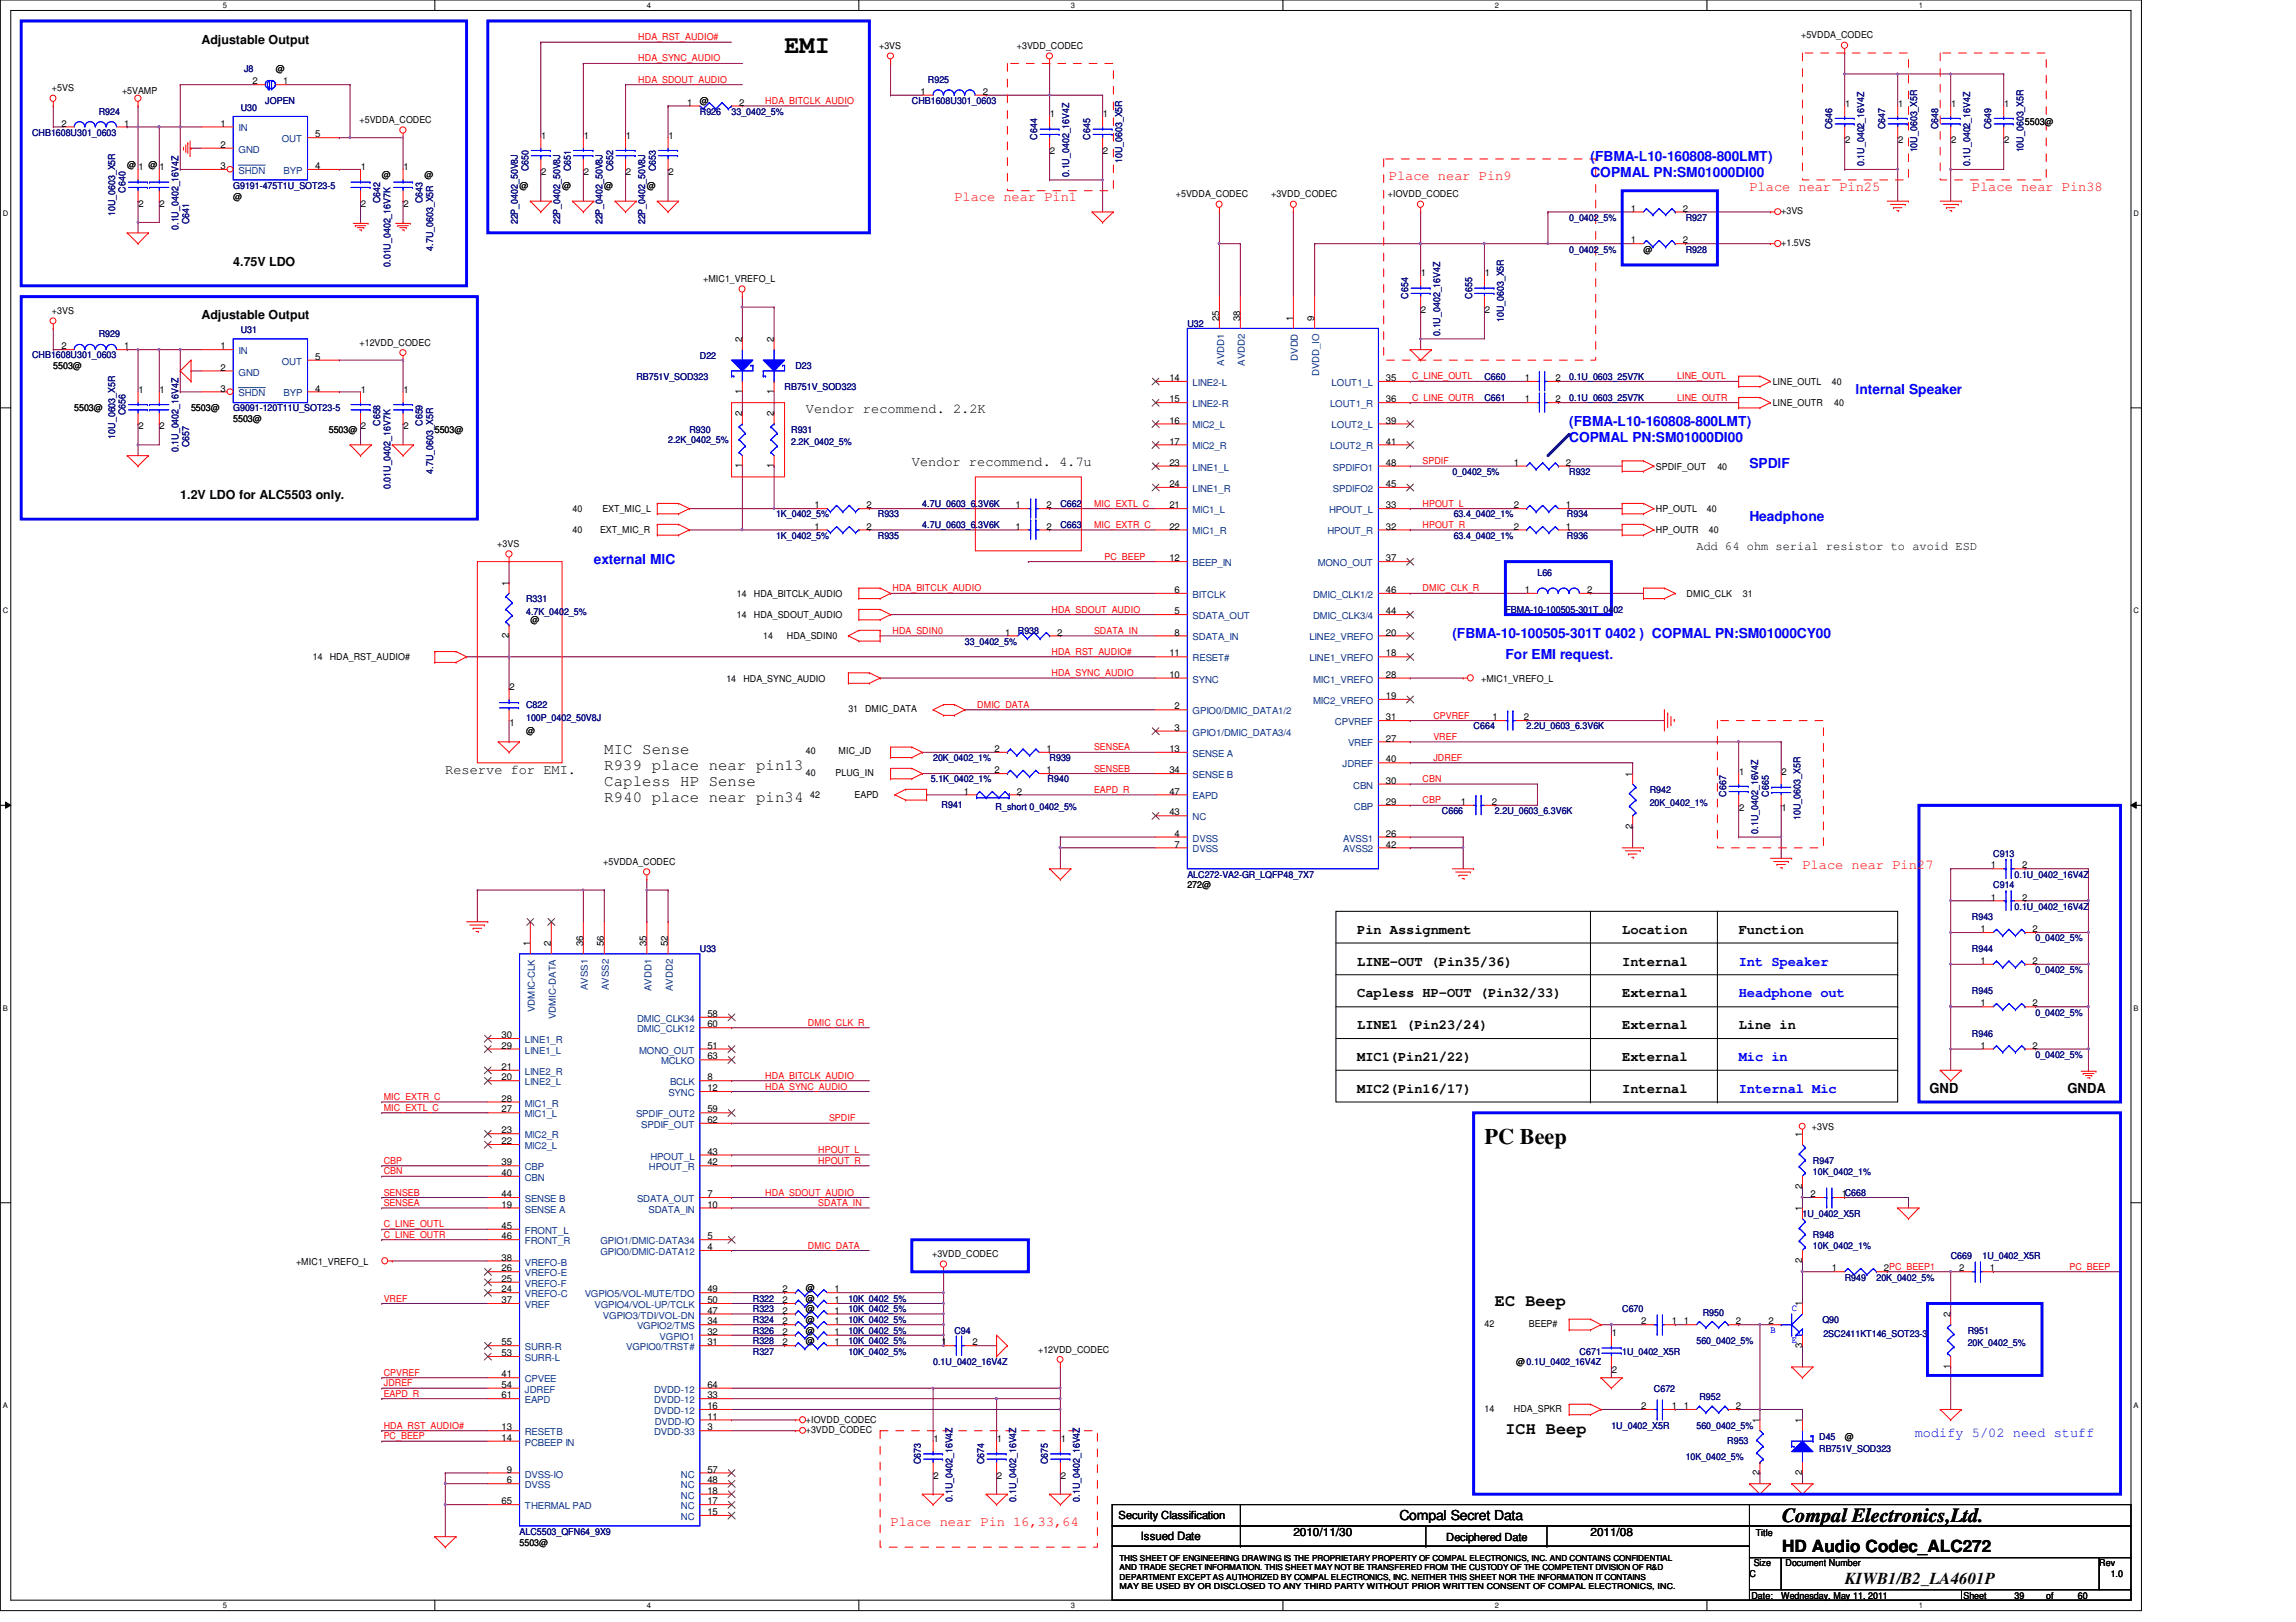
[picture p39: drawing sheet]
<svg xmlns="http://www.w3.org/2000/svg" width="297mm" height="210mm" viewBox="0 0 297 210" stroke-linecap="round" stroke-linejoin="round" font-family="sans-serif">
<defs><g id="words">
<text font-size="3.3" x="101.5" y="6.8">EMI</text>
<text font-size="2.9" x="192" y="148">PC Beep</text>
<text font-size="2.6" x="230.6" y="197">Compal Electronics,Ltd.</text>
<g font-size="2.2">
<text x="193.4" y="169.1">EC Beep</text>
<text x="194.8" y="185.5">ICH Beep</text>
<text x="230.6" y="200.9">HD Audio Codec_ALC272</text>
<text x="238.7" y="205">KIWB1/B2_LA4601P</text>
</g>
<g font-size="2">
<text x="78.2" y="101.7">Capless HP Sense</text>
<text x="78.2" y="97.6">MIC Sense</text>
<text x="78.2" y="99.7">R939 place near pin13</text>
<text x="78.2" y="103.8">R940 place near pin34</text>
</g>
<g font-size="1.8" fill="#f00">
<text x="179.7" y="23.3">Place near Pin9</text>
<text x="123.5" y="26.1">Place near Pin1</text>
<text x="226.3" y="24.7">Place near Pin25</text>
<text x="255.1" y="24.7">Place near Pin38</text>
<text x="233.2" y="112.5">Place near Pin27</text>
<text x="115.2" y="197.5">Place near Pin 16,33,64</text>
</g>
<g font-size="1.8" fill="#00f">
<text x="205.8" y="20.8">(FBMA-L10-160808-800LMT)</text>
<text x="205.8" y="22.9">COPMAL PN:SM01000DI00</text>
<text x="240" y="51">Internal Speaker</text>
<text x="203" y="55.1">(FBMA-L10-160808-800LMT)</text>
<text x="203" y="57.2">COPMAL PN:SM01000DI00</text>
<text x="226.3" y="60.6">SPDIF</text>
<text x="226.3" y="67.5">Headphone</text>
<text x="76.8" y="72.9">external MIC</text>
<text x="187.9" y="82.5">(FBMA-10-100505-301T 0402 ) COPMAL PN:SM01000CY00</text>
<text x="194.8" y="85.3">For EMI request.</text>
<text x="224.9" y="125">Int Speaker</text>
<text x="224.9" y="129.1">Headphone out</text>
<text x="224.9" y="137.3">Mic in</text>
<text x="224.9" y="141.4">Internal Mic</text>
<text x="247.7" y="186">modify 5/02 need stuff</text>
</g>
<g font-size="1.8">
<text x="104.3" y="53.5">Vendor recommend. 2.2K</text>
<text x="118" y="60.4">Vendor recommend. 4.7u</text>
<text x="57.6" y="100.1">Reserve for EMI.</text>
<text x="175.6" y="125">LINE-OUT (Pin35/36)</text>
<text x="175.6" y="120.8">Pin Assignment</text>
<text x="209.9" y="120.8">Location</text>
<text x="209.9" y="125">Internal</text>
<text x="224.9" y="120.8">Function</text>
<text x="175.6" y="129.1">Capless HP-OUT (Pin32/33)</text>
<text x="209.9" y="129.1">External</text>
<text x="175.6" y="133.2">LINE1 (Pin23/24)</text>
<text x="175.6" y="137.3">MIC1(Pin21/22)</text>
<text x="209.9" y="133.2">External</text>
<text x="209.9" y="137.3">External</text>
<text x="224.9" y="133.2">Line in</text>
<text x="175.6" y="141.4">MIC2(Pin16/17)</text>
<text x="209.9" y="141.4">Internal</text>
<text x="249.6" y="141.5">GND</text>
<text x="267.5" y="141.5">GNDA</text>
<text x="181" y="196.7">Compal Secret Data</text>
</g>
<g font-size="1.6">
<text x="26.1" y="5.6">Adjustable Output</text>
<text x="30.2" y="34.4">4.75V LDO</text>
<text x="26.1" y="41.3">Adjustable Output</text>
<text x="23.3" y="64.6">1.2V LDO for ALC5503 only.</text>
<text x="219.5" y="71.2">Add 64 ohm serial resistor to avoid ESD</text>
</g>
<g font-size="1.5">
<text x="147.6" y="199.2">Issued Date</text>
<text x="167.3" y="198.8">2010/11/30</text>
<text x="205.8" y="198.8">2011/08</text>
</g>
<g font-size="1.4">
<text x="144.7" y="196.6">Security Classification</text>
<text x="187.1" y="199.4">Deciphered Date</text>
</g>
<g font-size="1.2" fill="#f00">
<text x="82.6" y="5.2">HDA_RST_AUDIO#</text>
<text x="82.6" y="10.7">HDA_SDOUT_AUDIO</text>
<text x="82.6" y="8">HDA_SYNC_AUDIO</text>
<text x="99" y="13.5">HDA_BITCLK_AUDIO</text>
<text x="182.7" y="49.1">C_LINE_OUTL</text>
<text x="182.7" y="51.9">C_LINE_OUTR</text>
<text x="217" y="49.1">LINE_OUTL</text>
<text x="217" y="51.9">LINE_OUTR</text>
<text x="141.5" y="65.6">MIC_EXTL_C</text>
<text x="184" y="65.6">HPOUT_L</text>
<text x="184" y="60.1">SPDIF</text>
<text x="141.5" y="68.3">MIC_EXTR_C</text>
<text x="184" y="68.3">HPOUT_R</text>
<text x="115.5" y="76.5">HDA_BITCLK_AUDIO</text>
<text x="142.9" y="72.4">PC_BEEP</text>
<text x="184" y="76.5">DMIC_CLK_R</text>
<text x="115.5" y="82">HDA_SDIN0</text>
<text x="136" y="79.3">HDA_SDOUT_AUDIO</text>
<text x="141.5" y="82">SDATA_IN</text>
<text x="136" y="87.5">HDA_SYNC_AUDIO</text>
<text x="136" y="84.7">HDA_RST_AUDIO#</text>
<text x="126.4" y="91.6">DMIC_DATA</text>
<text x="185.4" y="93">CPVREF</text>
<text x="185.4" y="95.7">VREF</text>
<text x="141.5" y="97.1">SENSEA</text>
<text x="141.5" y="99.9">SENSEB</text>
<text x="184" y="101.2">CBN</text>
<text x="185.4" y="98.5">JDREF</text>
<text x="141.5" y="102.6">EAPD_R</text>
<text x="184" y="104">CBP</text>
<text x="104.5" y="132.7">DMIC_CLK_R</text>
<text x="49.6" y="143.8">MIC_EXTL_C</text>
<text x="49.6" y="142.4">MIC_EXTR_C</text>
<text x="99" y="139.6">HDA_BITCLK_AUDIO</text>
<text x="99" y="141">HDA_SYNC_AUDIO</text>
<text x="105.9" y="149.2">HPOUT_L</text>
<text x="107.3" y="145.1">SPDIF</text>
<text x="49.6" y="150.6">CBP</text>
<text x="49.6" y="152">CBN</text>
<text x="49.6" y="154.7">SENSEB</text>
<text x="99" y="154.7">HDA_SDOUT_AUDIO</text>
<text x="105.9" y="150.6">HPOUT_R</text>
<text x="49.6" y="156.1">SENSEA</text>
<text x="49.6" y="158.8">C_LINE_OUTL</text>
<text x="49.6" y="160.2">C_LINE_OUTR</text>
<text x="104.5" y="161.6">DMIC_DATA</text>
<text x="105.9" y="156.1">SDATA_IN</text>
<text x="267.7" y="164.3">PC_BEEP</text>
<text x="49.6" y="168.4">VREF</text>
<text x="49.6" y="178">CPVREF</text>
<text x="49.6" y="179.4">JDREF</text>
<text x="49.6" y="184.9">HDA_RST_AUDIO#</text>
<text x="49.6" y="180.7">EAPD_R</text>
<text x="49.6" y="186.3">PC_BEEP</text>
</g>
<g font-size="1.2">
<text x="233" y="5">+5VDDA_CODEC</text>
<text x="6.7" y="11.8">+5VS</text>
<text x="32.7" y="10.9">2</text>
<text x="35.7" y="9.4">@</text>
<text x="36.7" y="10.9">1</text>
<text x="113.7" y="6.3">+3VS</text>
<text x="131.6" y="6.3">+3VDD_CODEC</text>
<text x="8" y="16.4">2</text>
<text x="15.8" y="12.1">+5VAMP</text>
<text x="16.1" y="16.4">1</text>
<text x="28.5" y="16.4">1</text>
<text x="40.8" y="17.8">5</text>
<text x="46.5" y="16">+5VDDA_CODEC</text>
<text x="70" y="17.9">1</text>
<text x="75.5" y="17.9">1</text>
<text x="81" y="17.9">1</text>
<text x="86.5" y="17.9">1</text>
<text x="88.9" y="13.7">1</text>
<text x="90.5" y="13.5">@</text>
<text x="95.6" y="13.7">2</text>
<text x="119.1" y="12.3">1</text>
<text x="127.2" y="12.3">2</text>
<text x="135.8" y="15.2">1</text>
<text x="142.7" y="15.2">1</text>
<text x="238.7" y="13.8">1</text>
<text x="245.6" y="13.8">1</text>
<text x="252.4" y="13.8">1</text>
<text x="259.3" y="13.8">1</text>
<text x="262" y="16.2">5503@</text>
<text x="16.5" y="21.7">@</text>
<text x="17.9" y="22.1">1</text>
<text x="19.2" y="21.7">@</text>
<text x="20.7" y="22.1">1</text>
<text x="28.5" y="19.1">2</text>
<text x="28.5" y="21.9">3</text>
<text x="40.8" y="21.9">4</text>
<text x="46.7" y="22.1">1</text>
<text x="49.4" y="23.1">@</text>
<text x="52.2" y="22.1">1</text>
<text x="54.9" y="23.1">@</text>
<text x="70" y="22.7">2</text>
<text x="75.5" y="22.7">2</text>
<text x="81" y="22.7">2</text>
<text x="86.5" y="22.7">2</text>
<text x="135.8" y="19.9">2</text>
<text x="142.7" y="19.9">2</text>
<text x="238.7" y="18.5">2</text>
<text x="245.6" y="18.5">2</text>
<text x="252.4" y="18.5">2</text>
<text x="259.3" y="18.5">2</text>
<text x="17.9" y="26.8">2</text>
<text x="20.7" y="26.8">2</text>
<text x="30.2" y="25.8">@</text>
<text x="46.7" y="26.8">2</text>
<text x="52.2" y="26.8">2</text>
<text x="67.2" y="24.4">@</text>
<text x="72.7" y="24.4">@</text>
<text x="78.2" y="24.4">@</text>
<text x="83.7" y="24.4">@</text>
<text x="152.1" y="25.5">+5VDDA_CODEC</text>
<text x="164.4" y="25.5">+3VDD_CODEC</text>
<text x="179.6" y="25.5">+IOVDD_CODEC</text>
<text x="211" y="27.4">1</text>
<text x="217.7" y="27.4">2</text>
<text x="230.4" y="27.7">+3VS</text>
<text x="183.8" y="35.8">1</text>
<text x="192.1" y="35.8">1</text>
<text x="211" y="31.5">1</text>
<text x="212.6" y="32.7">@</text>
<text x="217.7" y="31.5">2</text>
<text x="230.4" y="31.8">+1.5VS</text>
<text x="6.7" y="40.6">+3VS</text>
<text x="91" y="36.5">+MIC1_VREFO_L</text>
<text x="157.7" y="41.5" transform="rotate(-90 157.7 41.5)">25</text>
<text x="160.4" y="41.5" transform="rotate(-90 160.4 41.5)">38</text>
<text x="167.3" y="41.5" transform="rotate(-90 167.3 41.5)">1</text>
<text x="170" y="41.5" transform="rotate(-90 170 41.5)">9</text>
<text x="183.8" y="40.5">2</text>
<text x="192.1" y="40.5">2</text>
<text x="6.9" y="47.7">5503@</text>
<text x="8" y="45.2">2</text>
<text x="16.1" y="45.2">1</text>
<text x="28.5" y="45.2">1</text>
<text x="28.5" y="48">2</text>
<text x="40.8" y="46.6">5</text>
<text x="46.5" y="44.7">+12VDD_CODEC</text>
<text x="96" y="44.3" transform="rotate(-90 96 44.3)">2</text>
<text x="100.1" y="44.3" transform="rotate(-90 100.1 44.3)">2</text>
<text x="9.6" y="53.3">5503@</text>
<text x="17.9" y="50.9">1</text>
<text x="20.7" y="50.9">1</text>
<text x="24.7" y="53.3">5503@</text>
<text x="28.5" y="50.7">3</text>
<text x="40.8" y="50.7">4</text>
<text x="46.7" y="50.9">1</text>
<text x="52.2" y="50.9">1</text>
<text x="96" y="53.9" transform="rotate(-90 96 53.9)">2</text>
<text x="96" y="51" transform="rotate(-90 96 51)">1</text>
<text x="100.1" y="53.9" transform="rotate(-90 100.1 53.9)">2</text>
<text x="100.1" y="51" transform="rotate(-90 100.1 51)">1</text>
<text x="151.3" y="49.3">14</text>
<text x="151.3" y="52.1">15</text>
<text x="179.3" y="49.3">35</text>
<text x="179.3" y="52.1">36</text>
<text x="197.3" y="52.1">1</text>
<text x="197.3" y="49.3">1</text>
<text x="201.2" y="52.1">2</text>
<text x="201.2" y="49.3">2</text>
<text x="229.3" y="52.6">LINE_OUTR</text>
<text x="229.3" y="49.8">LINE_OUTL</text>
<text x="237" y="49.8">40</text>
<text x="237.3" y="52.6">40</text>
<text x="17.9" y="55.6">2</text>
<text x="20.7" y="55.6">2</text>
<text x="30.2" y="54.6">5503@</text>
<text x="42.5" y="56">5503@</text>
<text x="46.7" y="55.6">2</text>
<text x="52.2" y="55.6">2</text>
<text x="56.3" y="56">5503@</text>
<text x="151.3" y="57.5">17</text>
<text x="151.3" y="54.8">16</text>
<text x="179.3" y="54.8">39</text>
<text x="179.3" y="57.5">41</text>
<text x="96" y="60.6" transform="rotate(-90 96 60.6)">1</text>
<text x="100.1" y="60.6" transform="rotate(-90 100.1 60.6)">1</text>
<text x="105.4" y="65.8">1</text>
<text x="112.1" y="65.8">2</text>
<text x="131.4" y="65.8">1</text>
<text x="135.4" y="65.8">2</text>
<text x="151.3" y="60.3">23</text>
<text x="151.3" y="63">24</text>
<text x="151.3" y="65.8">21</text>
<text x="179.3" y="60.3">48</text>
<text x="179.3" y="65.8">33</text>
<text x="179.3" y="63">45</text>
<text x="195.9" y="60.3">1</text>
<text x="195.9" y="65.8">2</text>
<text x="202.6" y="60.3">2</text>
<text x="202.6" y="65.8">1</text>
<text x="214.2" y="60.8">SPDIF_OUT</text>
<text x="222.2" y="60.8">40</text>
<text x="64.3" y="70.8">+3VS</text>
<text x="74.1" y="69">40</text>
<text x="74.1" y="66.3">40</text>
<text x="77.6" y="69">EXT_MIC_R</text>
<text x="77.9" y="66.3">EXT_MIC_L</text>
<text x="105.4" y="68.5">1</text>
<text x="112.1" y="68.5">2</text>
<text x="131.4" y="68.5">1</text>
<text x="135.4" y="68.5">2</text>
<text x="151.3" y="68.5">22</text>
<text x="179.3" y="68.5">32</text>
<text x="195.9" y="68.5">2</text>
<text x="202.6" y="68.5">1</text>
<text x="214.2" y="69">HP_OUTR</text>
<text x="214.2" y="66.3">HP_OUTL</text>
<text x="220.8" y="66.3">40</text>
<text x="221.1" y="69">40</text>
<text x="65.8" y="75.8" transform="rotate(-90 65.8 75.8)">1</text>
<text x="95.3" y="77.3">14</text>
<text x="97.5" y="77.3">HDA_BITCLK_AUDIO</text>
<text x="151.3" y="72.6">12</text>
<text x="152" y="76.7">6</text>
<text x="179.3" y="72.6">37</text>
<text x="179.3" y="76.7">46</text>
<text x="197.3" y="76.7">1</text>
<text x="205.3" y="76.7">2</text>
<text x="218.2" y="77.3">DMIC_CLK</text>
<text x="225.5" y="77.3">31</text>
<text x="65.8" y="82.5" transform="rotate(-90 65.8 82.5)">2</text>
<text x="68.6" y="80.7">@</text>
<text x="95.3" y="80">14</text>
<text x="97.5" y="80">HDA_SDOUT_AUDIO</text>
<text x="98.8" y="82.7">14</text>
<text x="101.8" y="82.7">HDA_SDIN0</text>
<text x="130" y="82.2">1</text>
<text x="136.8" y="82.2">2</text>
<text x="152" y="79.5">5</text>
<text x="152" y="82.2">8</text>
<text x="179.3" y="82.2">20</text>
<text x="179.3" y="79.5">44</text>
<text x="40.5" y="85.5">14</text>
<text x="42.7" y="85.5">HDA_RST_AUDIO#</text>
<text x="65.9" y="89.3">2</text>
<text x="94" y="88.2">14</text>
<text x="96.2" y="88.2">HDA_SYNC_AUDIO</text>
<text x="151.3" y="85">11</text>
<text x="151.3" y="87.7">10</text>
<text x="179.3" y="85">18</text>
<text x="179.3" y="87.7">28</text>
<text x="191.6" y="88.2">+MIC1_VREFO_L</text>
<text x="65.9" y="94">1</text>
<text x="68.1" y="94.9">@</text>
<text x="109.8" y="92.2">31</text>
<text x="111.9" y="92.2">DMIC_DATA</text>
<text x="152" y="91.8">2</text>
<text x="152" y="94.6">3</text>
<text x="179.3" y="90.5">19</text>
<text x="179.3" y="96">27</text>
<text x="179.3" y="93.2">31</text>
<text x="193.1" y="93.2">1</text>
<text x="197.1" y="93.2">2</text>
<text x="104.3" y="100.4">40</text>
<text x="104.3" y="97.5">40</text>
<text x="108.1" y="100.4">PLUG_IN</text>
<text x="108.5" y="97.5">MIC_JD</text>
<text x="128.7" y="97.3">2</text>
<text x="128.7" y="100.1">2</text>
<text x="135.4" y="97.3">1</text>
<text x="135.4" y="100.1">1</text>
<text x="151.3" y="97.3">13</text>
<text x="151.3" y="100.1">34</text>
<text x="179.3" y="101.4">30</text>
<text x="179.3" y="98.7">40</text>
<text x="211.2" y="100.5" transform="rotate(-90 211.2 100.5)">1</text>
<text x="225" y="100.2">1</text>
<text x="230.5" y="100.2">2</text>
<text x="104.8" y="103.3">42</text>
<text x="110.6" y="103.3">EAPD</text>
<text x="124.7" y="102.8">1</text>
<text x="131.6" y="102.8">2</text>
<text x="151.3" y="102.8">47</text>
<text x="151.3" y="105.5">43</text>
<text x="179.3" y="104.2">29</text>
<text x="189" y="104.2">1</text>
<text x="193" y="104.2">2</text>
<text x="211.2" y="107.2" transform="rotate(-90 211.2 107.2)">2</text>
<text x="225" y="105">2</text>
<text x="230.5" y="105">1</text>
<text x="78.1" y="112">+5VDDA_CODEC</text>
<text x="152" y="108.3">4</text>
<text x="152" y="109.7">7</text>
<text x="179.3" y="108.3">26</text>
<text x="179.3" y="109.7">42</text>
<text x="257.6" y="112.4">1</text>
<text x="261.6" y="112.4">2</text>
<text x="153.6" y="115">272@</text>
<text x="257.6" y="116.5">1</text>
<text x="261.6" y="116.5">2</text>
<text x="68.6" y="122.5" transform="rotate(-90 68.6 122.5)">1</text>
<text x="71.3" y="122.5" transform="rotate(-90 71.3 122.5)">2</text>
<text x="75.4" y="122.5" transform="rotate(-90 75.4 122.5)">36</text>
<text x="78.1" y="122.5" transform="rotate(-90 78.1 122.5)">56</text>
<text x="83.6" y="122.5" transform="rotate(-90 83.6 122.5)">35</text>
<text x="86.4" y="122.5" transform="rotate(-90 86.4 122.5)">52</text>
<text x="256.2" y="124.7">1</text>
<text x="256.2" y="120.6">1</text>
<text x="262.9" y="124.7">2</text>
<text x="262.9" y="120.6">2</text>
<text x="91.5" y="131.6">58</text>
<text x="256.2" y="130.2">1</text>
<text x="262.9" y="130.2">2</text>
<text x="64.9" y="135.7">29</text>
<text x="64.9" y="134.4">30</text>
<text x="91.5" y="133">60</text>
<text x="91.5" y="137.1">63</text>
<text x="91.5" y="135.7">51</text>
<text x="256.2" y="135.7">1</text>
<text x="262.9" y="135.7">2</text>
<text x="64.9" y="139.8">20</text>
<text x="64.9" y="138.5">21</text>
<text x="64.9" y="144">27</text>
<text x="64.9" y="142.6">28</text>
<text x="91.5" y="144">59</text>
<text x="91.5" y="141.2">12</text>
<text x="91.5" y="139.8">8</text>
<text x="64.9" y="148.1">22</text>
<text x="64.9" y="146.7">23</text>
<text x="91.5" y="145.3">62</text>
<text x="91.5" y="149.4">43</text>
<text x="233.1" y="147.1" transform="rotate(-90 233.1 147.1)">1</text>
<text x="234.4" y="146.2">+3VS</text>
<text x="64.9" y="152.2">40</text>
<text x="64.9" y="150.8">39</text>
<text x="64.9" y="154.9">44</text>
<text x="91.5" y="150.8">42</text>
<text x="91.5" y="154.9">7</text>
<text x="233.1" y="153.9" transform="rotate(-90 233.1 153.9)">2</text>
<text x="234.2" y="154.9">2</text>
<text x="238.3" y="154.9">1C668</text>
<text x="64.9" y="156.3">19</text>
<text x="64.9" y="160.4">46</text>
<text x="64.9" y="159">45</text>
<text x="91.5" y="161.8">4</text>
<text x="91.5" y="156.3">10</text>
<text x="91.5" y="160.4">5</text>
<text x="233.1" y="156.7" transform="rotate(-90 233.1 156.7)">1</text>
<text x="38.3" y="163.6">+MIC1_VREFO_L</text>
<text x="64.9" y="164.5">26</text>
<text x="64.9" y="165.9">25</text>
<text x="64.9" y="167.2">24</text>
<text x="64.9" y="163.1">38</text>
<text x="91.5" y="167.2">49</text>
<text x="101.2" y="167.2">2</text>
<text x="104.3" y="167.1">@</text>
<text x="108" y="167.2">1</text>
<text x="120.6" y="162.7">+3VDD_CODEC</text>
<text x="233.1" y="163.5" transform="rotate(-90 233.1 163.5)">2</text>
<text x="237" y="164.5">1</text>
<text x="243.7" y="164.5">2PC_BEEP1</text>
<text x="253.5" y="164.5">2</text>
<text x="257.4" y="164.5">1</text>
<text x="64.9" y="168.6">37</text>
<text x="91.5" y="172.7">32</text>
<text x="91.5" y="171.4">34</text>
<text x="91.5" y="170">47</text>
<text x="91.5" y="168.6">50</text>
<text x="101.2" y="170">2</text>
<text x="101.2" y="171.4">2</text>
<text x="101.2" y="172.7">2</text>
<text x="101.2" y="168.6">2</text>
<text x="104.3" y="169.8">@</text>
<text x="104.3" y="171.2">@</text>
<text x="104.3" y="172.6">@</text>
<text x="104.3" y="173.9">@</text>
<text x="104.3" y="168.4">@</text>
<text x="108" y="170">1</text>
<text x="108" y="171.4">1</text>
<text x="108" y="172.7">1</text>
<text x="108" y="168.6">1</text>
<text x="192" y="171.7">42</text>
<text x="197.8" y="171.7">BEEP#</text>
<text x="208.5" y="172.9">1</text>
<text x="212.3" y="171.4">2</text>
<text x="216.3" y="171.4">1</text>
<text x="217.8" y="171.4">1</text>
<text x="224.6" y="171.4">2</text>
<text x="228.8" y="171.4">2</text>
<text x="233.1" y="169.1" transform="rotate(-90 233.1 169.1)">1</text>
<text x="252.3" y="170.5" transform="rotate(-90 252.3 170.5)">2</text>
<text x="64.9" y="178.3">41</text>
<text x="64.9" y="179.6">54</text>
<text x="64.9" y="175.5">53</text>
<text x="64.9" y="174.1">55</text>
<text x="91.5" y="174.1">31</text>
<text x="91.5" y="179.6">64</text>
<text x="101.2" y="174.1">2</text>
<text x="108" y="174.1">1</text>
<text x="121.8" y="174.1">1</text>
<text x="125.8" y="174.1">2</text>
<text x="134.3" y="175">+12VDD_CODEC</text>
<text x="196.2" y="176.7">@0.1U_0402_16V4Z</text>
<text x="208.5" y="177.7">2</text>
<text x="233.1" y="174.4" transform="rotate(-90 233.1 174.4)">3</text>
<text x="252.3" y="177.2" transform="rotate(-90 252.3 177.2)">1</text>
<text x="64.9" y="185.1">13</text>
<text x="64.9" y="181">61</text>
<text x="91.5" y="183.7">11</text>
<text x="91.5" y="182.4">16</text>
<text x="91.5" y="185.1">3</text>
<text x="91.5" y="181">33</text>
<text x="104.3" y="185.4">+3VDD_CODEC</text>
<text x="104.3" y="184.1">+IOVDD_CODEC</text>
<text x="192" y="182.7">14</text>
<text x="195.9" y="182.7">HDA_SPKR</text>
<text x="212.3" y="182.4">2</text>
<text x="216.3" y="182.4">1</text>
<text x="217.8" y="182.4">1</text>
<text x="224.6" y="182.4">2</text>
<text x="227.6" y="184.2" transform="rotate(-90 227.6 184.2)">1</text>
<text x="233.1" y="184.2" transform="rotate(-90 233.1 184.2)">1</text>
<text x="64.9" y="186.5">14</text>
<text x="65.6" y="192">6</text>
<text x="65.6" y="190.6">9</text>
<text x="91.5" y="192">48</text>
<text x="91.5" y="190.6">57</text>
<text x="120.8" y="186.6">1</text>
<text x="120.8" y="191.4">2</text>
<text x="129" y="186.6">1</text>
<text x="129" y="191.4">2</text>
<text x="137.2" y="186.6">1</text>
<text x="137.2" y="191.4">2</text>
<text x="227.6" y="190.9" transform="rotate(-90 227.6 190.9)">2</text>
<text x="233.1" y="190.9" transform="rotate(-90 233.1 190.9)">2</text>
<text x="238.7" y="186.3">@</text>
<text x="64.9" y="194.7">65</text>
<text x="91.5" y="196.1">15</text>
<text x="91.5" y="194.7">17</text>
<text x="91.5" y="193.3">18</text>
<text x="67.2" y="200">5503@</text>
<text x="226.9" y="202.7">Size</text>
<text x="227.1" y="198.7">Title</text>
<text x="231" y="202.7">Document Number</text>
<text x="271.6" y="202.7">Rev</text>
<text x="226.3" y="204.1">C</text>
<text x="226.6" y="206.9">Date:</text>
<text x="230.4" y="206.9">Wednesday, May 11, 2011</text>
<text x="254" y="206.9">Sheet</text>
<text x="260.6" y="206.9">39</text>
<text x="264.7" y="206.9">of</text>
<text x="268.8" y="206.9">60</text>
<text x="273.1" y="204.1">1.0</text>
</g>
<g font-size="1.2" fill="#000080">
<text x="31.6" y="9.4">J8</text>
<text x="120" y="10.7">R925</text>
<text x="4.1" y="17.6">CHB1608U301_0603</text>
<text x="12.8" y="14.9">R924</text>
<text x="31.2" y="14.3">U30</text>
<text x="34.3" y="13.5">JOPEN</text>
<text x="90.5" y="14.9">R926</text>
<text x="94.6" y="14.9">33_0402_5%</text>
<text x="118" y="13.5">CHB1608U301_0603</text>
<text x="237" y="16.7" transform="rotate(-90 237 16.7)">C646</text>
<text x="243.9" y="16.7" transform="rotate(-90 243.9 16.7)">C647</text>
<text x="250.8" y="16.7" transform="rotate(-90 250.8 16.7)">C648</text>
<text x="257.6" y="16.7" transform="rotate(-90 257.6 16.7)">C649</text>
<text x="68.4" y="22.2" transform="rotate(-90 68.4 22.2)">C650</text>
<text x="73.9" y="22.2" transform="rotate(-90 73.9 22.2)">C651</text>
<text x="79.3" y="22.2" transform="rotate(-90 79.3 22.2)">C652</text>
<text x="84.8" y="22.2" transform="rotate(-90 84.8 22.2)">C653</text>
<text x="134.2" y="18.1" transform="rotate(-90 134.2 18.1)">C644</text>
<text x="138.3" y="22.9" transform="rotate(-90 138.3 22.9)">0.1U_0402_16V4Z</text>
<text x="141" y="18.1" transform="rotate(-90 141 18.1)">C645</text>
<text x="145.2" y="21.1" transform="rotate(-90 145.2 21.1)">10U_0603_X5R</text>
<text x="241.2" y="21.5" transform="rotate(-90 241.2 21.5)">0.1U_0402_16V4Z</text>
<text x="248" y="19.7" transform="rotate(-90 248 19.7)">10U_0603_X5R</text>
<text x="254.9" y="21.5" transform="rotate(-90 254.9 21.5)">0.1U_0402_16V4Z</text>
<text x="261.8" y="19.7" transform="rotate(-90 261.8 19.7)">10U_0603_X5R</text>
<text x="14.9" y="28" transform="rotate(-90 14.9 28)">10U_0603_X5R</text>
<text x="16.3" y="24.9" transform="rotate(-90 16.3 24.9)">C640</text>
<text x="23.1" y="29.8" transform="rotate(-90 23.1 29.8)">0.1U_0402_16V4Z</text>
<text x="24.5" y="29" transform="rotate(-90 24.5 29)">C641</text>
<text x="30.2" y="24.4">G9191-475T1U_SOT23-5</text>
<text x="49.2" y="26.3" transform="rotate(-90 49.2 26.3)">C642</text>
<text x="54.6" y="26.3" transform="rotate(-90 54.6 26.3)">C643</text>
<text x="67" y="29" transform="rotate(-90 67 29)">22P_0402_50V8J</text>
<text x="72.5" y="29" transform="rotate(-90 72.5 29)">22P_0402_50V8J</text>
<text x="78" y="29" transform="rotate(-90 78 29)">22P_0402_50V8J</text>
<text x="83.5" y="29" transform="rotate(-90 83.5 29)">22P_0402_50V8J</text>
<text x="203" y="28.6">0_0402_5%</text>
<text x="218.1" y="28.6">R927</text>
<text x="50.5" y="34.5" transform="rotate(-90 50.5 34.5)">0.01U_0402_16V7K</text>
<text x="56" y="32.5" transform="rotate(-90 56 32.5)">4.7U_0603_X5R</text>
<text x="203" y="32.7">0_0402_5%</text>
<text x="218.1" y="32.7">R928</text>
<text x="182.2" y="38.6" transform="rotate(-90 182.2 38.6)">C654</text>
<text x="190.4" y="38.6" transform="rotate(-90 190.4 38.6)">C655</text>
<text x="194.5" y="41.7" transform="rotate(-90 194.5 41.7)">10U_0603_X5R</text>
<text x="4.1" y="46.4">CHB1608U301_0603</text>
<text x="12.8" y="43.6">R929</text>
<text x="31.2" y="43.1">U31</text>
<text x="90.5" y="46.4">D22</text>
<text x="102.9" y="47.7">D23</text>
<text x="153.6" y="42.3">U32</text>
<text x="186.3" y="43.5" transform="rotate(-90 186.3 43.5)">0.1U_0402_16V4Z</text>
<text x="16.3" y="53.8" transform="rotate(-90 16.3 53.8)">C656</text>
<text x="30.2" y="53.3">G9091-120T11U_SOT23-5</text>
<text x="82.3" y="49.1">RB751V_SOD323</text>
<text x="101.5" y="50.5">RB751V_SOD323</text>
<text x="192" y="51.9">C661</text>
<text x="192" y="49.1">C660</text>
<text x="203" y="51.9">0.1U_0603_25V7K</text>
<text x="203" y="49.1">0.1U_0603_25V7K</text>
<text x="14.9" y="56.8" transform="rotate(-90 14.9 56.8)">10U_0603_X5R</text>
<text x="23.1" y="58.5" transform="rotate(-90 23.1 58.5)">0.1U_0402_16V4Z</text>
<text x="24.5" y="57.9" transform="rotate(-90 24.5 57.9)">C657</text>
<text x="49.2" y="55.1" transform="rotate(-90 49.2 55.1)">C658</text>
<text x="54.6" y="55.1" transform="rotate(-90 54.6 55.1)">C659</text>
<text x="86.4" y="57.4">2.2K_0402_5%</text>
<text x="89.2" y="56">R930</text>
<text x="102.3" y="56">R931</text>
<text x="102.3" y="57.6">2.2K_0402_5%</text>
<text x="50.5" y="63.3" transform="rotate(-90 50.5 63.3)">0.01U_0402_16V7K</text>
<text x="56" y="61.3" transform="rotate(-90 56 61.3)">4.7U_0603_X5R</text>
<text x="119.3" y="65.6">4.7U_0603_6.3V6K</text>
<text x="137.2" y="65.6">C662</text>
<text x="187.9" y="61.5">0_0402_5%</text>
<text x="203" y="61.5">R932</text>
<text x="100.4" y="69.7">1K_0402_5%</text>
<text x="100.4" y="67">1K_0402_5%</text>
<text x="113.6" y="69.7">R935</text>
<text x="113.6" y="67">R933</text>
<text x="119.3" y="68.3">4.7U_0603_6.3V6K</text>
<text x="137.2" y="68.3">C663</text>
<text x="188.1" y="67">63.4_0402_1%</text>
<text x="188.1" y="69.7">63.4_0402_1%</text>
<text x="202.7" y="67">R934</text>
<text x="202.7" y="69.7">R936</text>
<text x="68.1" y="77.9">R331</text>
<text x="198.9" y="74.5">L66</text>
<text x="68.1" y="79.6">4.7K_0402_5%</text>
<text x="124.8" y="83.4">33_0402_5%</text>
<text x="131.7" y="82">R938</text>
<text x="194.8" y="79.3">FBMA-10-100505-301T_0402</text>
<text x="68.1" y="91.6">C822</text>
<text x="68.1" y="93.3">100P_0402_50V8J</text>
<text x="190.6" y="94.4">C664</text>
<text x="197.5" y="94.4">2.2U_0603_6.3V6K</text>
<text x="120.4" y="101.3">5.1K_0402_1%</text>
<text x="120.7" y="98.5">20K_0402_1%</text>
<text x="135.5" y="101.3">R940</text>
<text x="135.8" y="98.5">R939</text>
<text x="121.8" y="104.6">R941</text>
<text x="128.8" y="104.8">R_short 0_0402_5%</text>
<text x="186.5" y="105.4">C666</text>
<text x="193.4" y="105.4">2.2U_0603_6.3V6K</text>
<text x="213.4" y="102.6">R942</text>
<text x="213.4" y="104.3">20K_0402_1%</text>
<text x="223.3" y="103.1" transform="rotate(-90 223.3 103.1)">C667</text>
<text x="227.5" y="107.9" transform="rotate(-90 227.5 107.9)">0.1U_0402_16V4Z</text>
<text x="228.8" y="103.1" transform="rotate(-90 228.8 103.1)">C665</text>
<text x="232.9" y="106.1" transform="rotate(-90 232.9 106.1)">10U_0603_X5R</text>
<text x="153.6" y="113.6">ALC272-VA2-GR_LQFP48_7X7</text>
<text x="257.9" y="110.9">C913</text>
<text x="260.6" y="113.6">0.1U_0402_16V4Z</text>
<text x="255.1" y="119.1">R943</text>
<text x="257.9" y="115">C914</text>
<text x="260.6" y="117.7">0.1U_0402_16V4Z</text>
<text x="90.5" y="123.2">U33</text>
<text x="255.1" y="123.2">R944</text>
<text x="263.3" y="125.9">0_0402_5%</text>
<text x="263.3" y="121.8">0_0402_5%</text>
<text x="255.1" y="128.7">R945</text>
<text x="263.3" y="131.4">0_0402_5%</text>
<text x="255.1" y="134.1">R946</text>
<text x="263.3" y="136.9">0_0402_5%</text>
<text x="234.5" y="150.6">R947</text>
<text x="234.5" y="152">10K_0402_1%</text>
<text x="233.2" y="157.5">1U_0402_X5R</text>
<text x="234.5" y="160.2">R948</text>
<text x="234.5" y="161.6">10K_0402_1%</text>
<text x="238.7" y="165.7">R949</text>
<text x="242.8" y="165.7">20K_0402_5%</text>
<text x="252.4" y="163">C669</text>
<text x="256.5" y="163">1U_0402_X5R</text>
<text x="97.4" y="171.2">R324</text>
<text x="97.4" y="172.6">R326</text>
<text x="97.4" y="168.4">R322</text>
<text x="97.4" y="173.9">R328</text>
<text x="97.4" y="169.8">R323</text>
<text x="109.8" y="171.2">10K_0402_5%</text>
<text x="109.8" y="172.6">10K_0402_5%</text>
<text x="109.8" y="168.4">10K_0402_5%</text>
<text x="109.8" y="173.9">10K_0402_5%</text>
<text x="109.8" y="169.8">10K_0402_5%</text>
<text x="123.5" y="172.6">C94</text>
<text x="209.9" y="169.8">C670</text>
<text x="219.5" y="173.9">560_0402_5%</text>
<text x="220.3" y="170.3">R950</text>
<text x="235.8" y="171.2">Q90</text>
<text x="235.9" y="173">2SC2411KT146_SOT23-3</text>
<text x="254.6" y="172.6">R951</text>
<text x="97.4" y="175.3">R327</text>
<text x="109.8" y="175.3">10K_0402_5%</text>
<text x="120.7" y="176.7">0.1U_0402_16V4Z</text>
<text x="204.4" y="175.3">C671</text>
<text x="209.9" y="175.3">1U_0402_X5R</text>
<text x="254.6" y="174.2">20K_0402_5%</text>
<text x="208.5" y="184.9">1U_0402_X5R</text>
<text x="214" y="180.1">C672</text>
<text x="219.5" y="184.9">560_0402_5%</text>
<text x="219.9" y="181.2">R952</text>
<text x="119.1" y="189.5" transform="rotate(-90 119.1 189.5)">C673</text>
<text x="127.3" y="189.5" transform="rotate(-90 127.3 189.5)">C674</text>
<text x="135.6" y="189.5" transform="rotate(-90 135.6 189.5)">C675</text>
<text x="218.1" y="189">10K_0402_5%</text>
<text x="223.5" y="186.8">R953</text>
<text x="235.3" y="186.3">D45</text>
<text x="235.3" y="187.9">RB751V_SOD323</text>
<text x="123.2" y="194.3" transform="rotate(-90 123.2 194.3)">0.1U_0402_16V4Z</text>
<text x="131.5" y="194.3" transform="rotate(-90 131.5 194.3)">0.1U_0402_16V4Z</text>
<text x="139.7" y="194.3" transform="rotate(-90 139.7 194.3)">0.1U_0402_16V4Z</text>
<text x="67.2" y="198.6">ALC5503_QFN64_9X9</text>
</g>
<g font-size="1.2" fill="#004080">
<text x="30.9" y="17">IN</text>
<text x="30.9" y="19.8">GND</text>
<text x="30.9" y="22.5">SHDN</text>
<text x="36.4" y="18.4">OUT</text>
<text x="36.7" y="22.5">BYP</text>
<text x="30.9" y="45.8">IN</text>
<text x="36.4" y="47.2">OUT</text>
<text x="158.4" y="47.3" transform="rotate(-90 158.4 47.3)">AVDD1</text>
<text x="161.1" y="47.3" transform="rotate(-90 161.1 47.3)">AVDD2</text>
<text x="167.9" y="46.7" transform="rotate(-90 167.9 46.7)">DVDD</text>
<text x="30.9" y="48.6">GND</text>
<text x="30.9" y="51.3">SHDN</text>
<text x="36.7" y="51.3">BYP</text>
<text x="154.3" y="49.9">LINE2-L</text>
<text x="154.3" y="52.7">LINE2-R</text>
<text x="170.7" y="48.7" transform="rotate(-90 170.7 48.7)">DVDD_IO</text>
<text x="172.1" y="52.7">LOUT1_R</text>
<text x="172.3" y="49.9">LOUT1_L</text>
<text x="154.3" y="58.2">MIC2_R</text>
<text x="154.3" y="55.5">MIC2_L</text>
<text x="172.1" y="58.2">LOUT2_R</text>
<text x="172.3" y="55.5">LOUT2_L</text>
<text x="154.3" y="60.9">LINE1_L</text>
<text x="154.3" y="63.7">LINE1_R</text>
<text x="172.4" y="60.9">SPDIFO1</text>
<text x="172.4" y="63.7">SPDIFO2</text>
<text x="154.3" y="66.4">MIC1_L</text>
<text x="154.3" y="69.2">MIC1_R</text>
<text x="171.7" y="69.2">HPOUT_R</text>
<text x="171.9" y="66.4">HPOUT_L</text>
<text x="154.3" y="73.3">BEEP_IN</text>
<text x="154.3" y="77.4">BITCLK</text>
<text x="169.9" y="77.4">DMIC_CLK1/2</text>
<text x="170.5" y="73.3">MONO_OUT</text>
<text x="154.3" y="80.1">SDATA_OUT</text>
<text x="154.3" y="82.9">SDATA_IN</text>
<text x="169.4" y="82.9">LINE2_VREFO</text>
<text x="169.9" y="80.1">DMIC_CLK3/4</text>
<text x="154.3" y="85.6">RESET#</text>
<text x="154.3" y="88.3">SYNC</text>
<text x="169.4" y="85.6">LINE1_VREFO</text>
<text x="169.9" y="88.3">MIC1_VREFO</text>
<text x="154.3" y="92.4">GPIO0/DMIC_DATA1/2</text>
<text x="154.3" y="95.2">GPIO1/DMIC_DATA3/4</text>
<text x="169.9" y="91.1">MIC2_VREFO</text>
<text x="172.7" y="93.8">CPVREF</text>
<text x="154.3" y="98">SENSE A</text>
<text x="154.3" y="100.7">SENSE B</text>
<text x="173.7" y="99.3">JDREF</text>
<text x="174.4" y="96.6">VREF</text>
<text x="154.3" y="103.5">EAPD</text>
<text x="154.3" y="106.2">NC</text>
<text x="175.1" y="102.1">CBN</text>
<text x="175.2" y="104.8">CBP</text>
<text x="154.3" y="108.9">DVSS</text>
<text x="154.3" y="110.3">DVSS</text>
<text x="173.8" y="108.9">AVSS1</text>
<text x="173.8" y="110.3">AVSS2</text>
<text x="69.2" y="131" transform="rotate(-90 69.2 131)">VDMIC-CLK</text>
<text x="71.9" y="131.9" transform="rotate(-90 71.9 131.9)">VDMIC-DATA</text>
<text x="76.1" y="128.2" transform="rotate(-90 76.1 128.2)">AVSS1</text>
<text x="78.8" y="128.2" transform="rotate(-90 78.8 128.2)">AVSS2</text>
<text x="84.3" y="128.3" transform="rotate(-90 84.3 128.3)">AVDD1</text>
<text x="87" y="128.3" transform="rotate(-90 87 128.3)">AVDD2</text>
<text x="67.9" y="136.3">LINE1_L</text>
<text x="67.9" y="135">LINE1_R</text>
<text x="82.4" y="133.6">DMIC_CLK12</text>
<text x="82.4" y="132.2">DMIC_CLK34</text>
<text x="82.7" y="136.3">MONO_OUT</text>
<text x="85.5" y="137.7">MCLKO</text>
<text x="67.9" y="140.5">LINE2_L</text>
<text x="67.9" y="139.1">LINE2_R</text>
<text x="67.9" y="143.2">MIC1_R</text>
<text x="86.5" y="141.8">SYNC</text>
<text x="86.7" y="140.5">BCLK</text>
<text x="67.9" y="144.6">MIC1_L</text>
<text x="67.9" y="148.7">MIC2_L</text>
<text x="67.9" y="147.3">MIC2_R</text>
<text x="82.3" y="144.6">SPDIF_OUT2</text>
<text x="83" y="146">SPDIF_OUT</text>
<text x="67.9" y="152.8">CBN</text>
<text x="67.9" y="151.5">CBP</text>
<text x="67.9" y="155.6">SENSE B</text>
<text x="82.4" y="155.6">SDATA_OUT</text>
<text x="83.9" y="151.5">HPOUT_R</text>
<text x="84.1" y="150.1">HPOUT_L</text>
<text x="67.9" y="156.9">SENSE A</text>
<text x="67.9" y="161">FRONT_R</text>
<text x="67.9" y="159.7">FRONT_L</text>
<text x="77.7" y="161">GPIO1/DMIC-DATA34</text>
<text x="83.9" y="156.9">SDATA_IN</text>
<text x="67.9" y="165.2">VREFO-E</text>
<text x="67.9" y="166.5">VREFO-F</text>
<text x="67.9" y="167.9">VREFO-C</text>
<text x="67.9" y="163.8">VREFO-B</text>
<text x="75.6" y="167.9">VGPIO5/VOL-MUTE/TDO</text>
<text x="77.7" y="162.4">GPIO0/DMIC-DATA12</text>
<text x="67.9" y="169.3">VREF</text>
<text x="76.9" y="169.3">VGPIO4/VOL-UP/TCLK</text>
<text x="78" y="170.6">VGPIO3/TDI/VOL-DN</text>
<text x="82.4" y="172">VGPIO2/TMS</text>
<text x="85.3" y="173.4">VGPIO1</text>
<text x="67.9" y="178.9">CPVEE</text>
<text x="67.9" y="176.1">SURR-L</text>
<text x="67.9" y="174.7">SURR-R</text>
<text x="81" y="174.7">VGPIO0/TRST#</text>
<text x="67.9" y="180.2">JDREF</text>
<text x="67.9" y="185.7">RESETB</text>
<text x="67.9" y="181.6">EAPD</text>
<text x="84.6" y="183">DVDD-12</text>
<text x="84.6" y="185.7">DVDD-33</text>
<text x="84.6" y="181.6">DVDD-12</text>
<text x="84.6" y="180.2">DVDD-12</text>
<text x="84.7" y="184.3">DVDD-IO</text>
<text x="67.9" y="187.1">PCBEEP IN</text>
<text x="67.9" y="191.2">DVSS-IO</text>
<text x="88.1" y="191.2">NC</text>
<text x="67.9" y="192.6">DVSS</text>
<text x="67.9" y="195.3">THERMAL PAD</text>
<text x="88.1" y="196.7">NC</text>
<text x="88.1" y="195.3">NC</text>
<text x="88.1" y="194">NC</text>
<text x="88.1" y="192.6">NC</text>
</g>
<g font-size="1.2" fill="#00f">
<text x="229" y="172.5">B</text>
<text x="231.8" y="169.7">C</text>
<text x="231.8" y="173.8">E</text>
</g>
<g font-size="1.1">
<text x="144.8" y="202">THIS SHEET OF ENGINEERING DRAWING IS THE PROPRIETARY PROPERTY OF COMPAL ELECTRONICS, INC. AND CONTAINS CONFIDENTIAL</text>
<text x="144.8" y="203.2">AND TRADE SECRET INFORMATION. THIS SHEET MAY NOT BE TRANSFERED FROM THE CUSTODY OF THE COMPETENT DIVISION OF R&amp;D</text>
<text x="144.8" y="205.7">MAY BE USED BY OR DISCLOSED TO ANY THIRD PARTY WITHOUT PRIOR WRITTEN CONSENT OF COMPAL ELECTRONICS, INC.</text>
<text x="144.8" y="204.5">DEPARTMENT EXCEPT AS AUTHORIZED BY COMPAL ELECTRONICS, INC. NEITHER THIS SHEET NOR THE INFORMATION IT CONTAINS</text>
</g>
<g font-size="1">
<text x="28.8" y="1">5</text>
<text x="83.7" y="1">4</text>
<text x="138.5" y="1">3</text>
<text x="193.4" y="1">2</text>
<text x="248.3" y="1">1</text>
<text x=".4" y="27.9">D</text>
<text x="276" y="27.9">D</text>
<text x=".4" y="79.4">C</text>
<text x="276" y="79.4">C</text>
<text x=".4" y="130.8">B</text>
<text x="276" y="130.8">B</text>
<text x=".4" y="182.2">A</text>
<text x="276" y="182.2">A</text>
<text x="28.8" y="208.1">5</text>
<text x="83.7" y="208.1">4</text>
<text x="138.5" y="208.1">3</text>
<text x="193.4" y="208.1">2</text>
<text x="248.3" y="208.1">1</text>
</g>
</g></defs>
<path d="M0 0h277v208.4h-277zM1.4 1.4h274.3v205.7h-274.3z" fill="none" stroke="#000" stroke-width=".13"/>
<g fill="#fff">
<path d="M28.8 .1h.6v1.1h-.6z"/>
<path d="M28.8 207.2h.6v1.1h-.6z"/>
</g>
<path d="M56.3 0v1.4M56.3 207.1v1.3" fill="none" stroke="#000" stroke-width=".13"/>
<g fill="#fff">
<path d="M83.7 .1h.5v1.1h-.5z"/>
<path d="M83.7 207.2h.5v1.1h-.5z"/>
</g>
<path d="M111.1 0v1.4M111.1 207.1v1.3" fill="none" stroke="#000" stroke-width=".13"/>
<g fill="#fff">
<path d="M138.5 .1h.6v1.1h-.6z"/>
<path d="M138.5 207.2h.6v1.1h-.6z"/>
</g>
<path d="M166 0v1.4M166 207.1v1.3" fill="none" stroke="#000" stroke-width=".13"/>
<g fill="#fff">
<path d="M193.4 .1h.6v1.1h-.6z"/>
<path d="M193.4 207.2h.6v1.1h-.6z"/>
</g>
<path d="M220.8 0v1.4M220.8 207.1v1.3" fill="none" stroke="#000" stroke-width=".13"/>
<g fill="#fff">
<path d="M248.3 .1h.5v1.1h-.5z"/>
<path d="M248.3 207.2h.5v1.1h-.5z"/>
<path d="M.4 27h.7v1.1h-.7z"/>
<path d="M276 27h.7v1.1h-.7z"/>
<path d="M.4 78.5h.7v1.1h-.7z"/>
<path d="M276 78.5h.7v1.1h-.7z"/>
</g>
<path d="M0 52.8h1.4M275.7 52.8h1.3" fill="none" stroke="#000" stroke-width=".13"/>
<g fill="#fff">
<path d="M.4 129.9h.6v1.1h-.6z"/>
<path d="M276 129.9h.7v1.1h-.7z"/>
</g>
<path d="M0 104.2h1.4M.7 103.8l.7 .4-.7 .4zM275.7 104.2l.7-.4v.8zM275.7 104.2h1.3" fill="none" stroke="#000" stroke-width=".13"/>
<path d="M.7 103.8l.7 .4-.7 .4zM275.7 104.2l.7-.4v.8z" fill="#000"/>
<g fill="#fff">
<path d="M.4 181.3h.6v1.1h-.6z"/>
<path d="M276 181.3h.7v1.1h-.7z"/>
</g>
<path d="M0 155.6h1.4M275.7 155.6h1.3" fill="none" stroke="#000" stroke-width=".13"/>
<path d="M115.2 76.8h.1M115.2 79.5h.1M115.2 76.8h34.3M115.2 79.5h34.3M65.9 85h.1M65.9 85h83.6M113.9 82.3h.1M113.9 87.7h.1M113.9 82.3h16.4M113.9 87.7h35.6M137.2 82.3h.1M137.2 82.3h12.3" fill="none" stroke="#800040" stroke-width=".13"/>
<path d="M65.8 84.9l.1 .1-.1 .1z" fill-rule="evenodd" fill="#f0f"/>
<path d="M65.8 84.9l.1 .1-.1 .1z" fill="none" stroke="#f0f" stroke-width=".13"/>
<path d="M157.8 31.5h.1M157.8 31.5v6.9M182.4 65.8h.1M182.4 68.6h.1M182.4 60.3h.1M182.4 65.8h13.8M182.4 68.6h13.8M182.4 60.3h13.8" fill="none" stroke="#800040" stroke-width=".13"/>
<path d="M157.6 31.4l.2 .1-.1 .1z" fill-rule="evenodd" fill="#f0f"/>
<path d="M157.6 31.4l.2 .1-.1 .1z" fill="none" stroke="#f0f" stroke-width=".13"/>
<path d="M238.7 9.6h.1M238.7 9.6v4.1M238.7 9.6h6.8M157.8 31.5h.1M157.8 27.4h.1M157.8 31.5h2.7M157.8 27.4v4.1M160.5 31.5h.1M160.5 31.5v6.9" fill="none" stroke="#800040" stroke-width=".13"/>
<path d="M238.6 9.5l.1 .1-.1 .1z" fill-rule="evenodd" fill="#f0f"/>
<path d="M238.6 9.5l.1 .1-.1 .1z" fill="none" stroke="#f0f" stroke-width=".13"/>
<path d="M245.5 9.6h.1M245.5 9.6v4.1M252.4 9.6h.1M252.4 9.6v4.1" fill="none" stroke="#800040" stroke-width=".13"/>
<path d="M252.3 9.5l.2 .1-.2 .1z" fill-rule="evenodd" fill="#f0f"/>
<path d="M252.3 9.5l.2 .1-.2 .1z" fill="none" stroke="#f0f" stroke-width=".13"/>
<path d="M238.7 17.8h.1M238.7 17.8v4.1M238.7 21.9h.1M238.7 21.9h6.8M245.5 21.9h.1M245.5 21.9v4.1" fill="none" stroke="#800040" stroke-width=".13"/>
<path d="M245.4 21.8h.1v.2h-.1z" fill-rule="evenodd" fill="#f0f"/>
<path d="M245.4 21.8h.1v.2h-.1z" fill="none" stroke="#f0f" stroke-width=".13"/>
<path d="M252.4 21.9h.1M252.4 21.9v4.1" fill="none" stroke="#800040" stroke-width=".13"/>
<path d="M252.3 21.8h.1v.2h-.1z" fill-rule="evenodd" fill="#f0f"/>
<path d="M252.3 21.8h.1v.2h-.1z" fill="none" stroke="#f0f" stroke-width=".13"/>
<g fill="none" stroke="#800040" stroke-width=".13">
<path d="M115.2 8.2h.1M115.2 12.3h.1M115.2 8.2v4.1M115.2 12.3h4.1M127.6 12.3h.1M127.6 12.3h15M135.8 19.2h.1M135.8 12.3h.1M135.8 8.2h.1M135.8 8.2v6.9M135.8 19.2v4.1M142.6 12.3h.1"/>
<path d="M142.6 19.2h.1M142.6 12.3v2.8M142.6 19.2v4.1h-6.8M135.8 23.3h.1"/>
</g>
<path d="M135.7 12.2h.1v.2h-.1z" fill-rule="evenodd" fill="#f0f"/>
<path d="M135.7 12.2h.1v.2h-.1z" fill="none" stroke="#f0f" stroke-width=".13"/>
<g fill="none" stroke="#800040" stroke-width=".13">
<path d="M167.3 27.4h.1M167.3 27.4v11M182.4 49.4h.1M182.4 52.1h.1M182.4 49.4h15.1M182.4 52.1h15.1M135.8 65.8h.1M135.8 68.6h.1M135.8 65.8h13.7M135.8 68.6h13.7M119.3 97.4h.1M119.3 97.4h9.6"/>
<path d="M135.8 97.4h.1M135.8 97.4h13.7M119.3 100.1h.1M119.3 100.1h9.6M135.8 100.1h.1M135.8 100.1h13.7M189.3 109.7h.1M189.3 109.7v2.7"/>
</g>
<path d="M189.2 109.6l.2 .1-.1 .1z" fill-rule="evenodd" fill="#f0f"/>
<path d="M189.2 109.6l.2 .1-.1 .1z" fill="none" stroke="#f0f" stroke-width=".13"/>
<path d="M137.2 109.7h.1M137.2 109.7v2.7M182.4 108.3h.1M182.4 109.7h.1M182.4 108.3h6.9M182.4 109.7h6.9" fill="none" stroke="#800040" stroke-width=".13"/>
<path d="M137 109.6h.2v.2h-.2z" fill-rule="evenodd" fill="#f0f"/>
<path d="M137 109.6h.2v.2h-.2z" fill="none" stroke="#f0f" stroke-width=".13"/>
<g fill="none" stroke="#800040" stroke-width=".13">
<path d="M100.1 65.8h.1M100.1 65.8h5.5M182.4 93.3h.1M182.4 87.7h.1M182.4 93.3h11M182.4 87.7h6.9M137.2 109.7h.1M137.2 108.3h.1M137.2 109.7h12.3M137.2 108.3h12.3M182.4 101.5h.1M182.4 104.2h.1"/>
<path d="M182.4 101.5h16.5M182.4 104.2h6.9M193.4 104.2h.1M198.9 101.5h.1M198.9 101.5v2.7h-5.5"/>
</g>
<path d="M100 65.7h.2v.2h-.2z" fill-rule="evenodd" fill="#f0f"/>
<path d="M100 65.7h.2v.2h-.2z" fill="none" stroke="#f0f" stroke-width=".13"/>
<path d="M96 39.7h.1M96 38.4h.1M96 39.7h4.1M96 38.4v1.3M96 68.6h.1M96 68.6h9.6" fill="none" stroke="#800040" stroke-width=".13"/>
<path d="M95.9 68.4h.2v.2h-.2z" fill-rule="evenodd" fill="#f0f"/>
<path d="M95.9 68.4h.2v.2h-.2z" fill="none" stroke="#f0f" stroke-width=".13"/>
<path d="M197.5 93.3h.1M197.5 93.3h17.8M224.9 96h.1M224.9 96h5.5" fill="none" stroke="#800040" stroke-width=".13"/>
<path d="M224.8 95.9l.2 .1-.1 .1z" fill-rule="evenodd" fill="#f0f"/>
<path d="M224.8 95.9l.2 .1-.1 .1z" fill="none" stroke="#f0f" stroke-width=".13"/>
<g fill="none" stroke="#800040" stroke-width=".13">
<path d="M142.6 23.3h.1M142.6 23.3v4.1M89.2 68.6h.1M89.2 65.8h.1M96 60.3h.1M96 60.3v8.3h-6.8M100.1 60.3h.1M100.1 60.3v5.5h-10.9M203 65.8h.1M203 68.6h.1M203 65.8h6.9M203 68.6h6.9"/>
<path d="M182.4 98.7h.1M182.4 98.7h28.8M211.2 98.7h.1M211.2 98.7v1.4M211.2 107h.1M211.2 107v2.7"/>
</g>
<path d="M142.5 23.2l.2 .1-.1 .1z" fill-rule="evenodd" fill="#f0f"/>
<path d="M142.5 23.2l.2 .1-.1 .1z" fill="none" stroke="#f0f" stroke-width=".13"/>
<g fill="none" stroke="#800040" stroke-width=".13">
<path d="M238.7 6.9h.1M238.7 6.9v2.7M245.5 17.8h.1M245.5 17.8v4.1M252.4 9.6h.1M252.4 9.6h6.8M224.9 96h.1M224.9 96v4.1M230.4 96h.1M230.4 96v4.1M224.9 104.2h.1M224.9 108.3h.1"/>
<path d="M224.9 104.2v4.1M224.9 108.3h5.5"/>
</g>
<path d="M230.3 108.2h.2v.2h-.2z" fill-rule="evenodd" fill="#f0f"/>
<path d="M230.3 108.2h.2v.2h-.2z" fill="none" stroke="#f0f" stroke-width=".13"/>
<path d="M230.4 108.3h.1M230.4 108.3v2.8M208.5 176.9h.1M208.5 171.4h.1M208.5 176.9v1.4M208.5 171.4h4.1M252.4 176.9h.1M252.4 176.9v5.5M257.9 164.6h.1M257.9 164.6h16.4" fill="none" stroke="#800040" stroke-width=".13"/>
<path d="M208.4 171.3h.1v.2h-.1z" fill-rule="evenodd" fill="#f0f"/>
<path d="M208.4 171.3h.1v.2h-.1z" fill="none" stroke="#f0f" stroke-width=".13"/>
<path d="M208.5 171.4h.1M208.5 171.4v1.4M216.7 171.4h.1M216.7 171.4h1.4M244.2 164.6h.1M244.2 164.6h9.6M252.4 164.6h.1M252.4 164.6v5.4" fill="none" stroke="#800040" stroke-width=".13"/>
<path d="M252.3 164.4l.2 .1-.2 .2z" fill-rule="evenodd" fill="#f0f"/>
<path d="M252.3 164.4l.2 .1-.2 .2z" fill="none" stroke="#f0f" stroke-width=".13"/>
<path d="M207.1 171.4h.1M207.1 171.4h1.4M227.7 171.4h.1M227.7 171.4h1.3M207.1 182.4h.1M207.1 182.4h5.5M227.7 182.4h.1M227.7 182.4v1.4" fill="none" stroke="#800040" stroke-width=".13"/>
<path d="M227.6 182.3h.1v.1h-.1z" fill-rule="evenodd" fill="#f0f"/>
<path d="M227.6 182.3h.1v.1h-.1z" fill="none" stroke="#f0f" stroke-width=".13"/>
<path d="M233.2 155h.1M233.2 155v1.3M246.9 155h.1M246.9 155v1.3M233.2 164.6h.1M233.2 164.6v4.1" fill="none" stroke="#800040" stroke-width=".13"/>
<path d="M233.1 154.9h.2l-.2 .2z" fill-rule="evenodd" fill="#f0f"/>
<path d="M233.1 154.9h.2l-.2 .2z" fill="none" stroke="#f0f" stroke-width=".13"/>
<path d="M238.7 155h.1M238.7 155h8.2M233.2 164.6h.1M233.2 164.6h4.1M216.7 182.4h.1M216.7 182.4h1.4M227.7 182.4h.1M227.7 182.4h5.5M233.2 182.4h.1M233.2 182.4v1.4" fill="none" stroke="#800040" stroke-width=".13"/>
<path d="M233.1 164.4h.1v.2h-.1z" fill-rule="evenodd" fill="#f0f"/>
<path d="M233.1 164.4h.1v.2h-.1z" fill="none" stroke="#f0f" stroke-width=".13"/>
<path d="M227.7 171.4h.1M227.7 171.4v11M233.2 174.1h.1M233.2 174.1v2.8" fill="none" stroke="#800040" stroke-width=".13"/>
<path d="M227.6 171.3l.2 .1-.2 .1z" fill-rule="evenodd" fill="#f0f"/>
<path d="M227.6 171.3l.2 .1-.2 .1z" fill="none" stroke="#f0f" stroke-width=".13"/>
<g fill="none" stroke="#800040" stroke-width=".13">
<path d="M52.1 17.8h.1M52.1 17.8v4.1M17.9 28.8h.1M17.9 28.8v1.3M52.1 26h.1M52.1 26v2.8M182.4 96h.1M182.4 96h42.5M137.2 108.3h.1M137.2 108.3v1.4M189.3 108.3h.1M189.3 108.3v1.4"/>
<path d="M230.4 104.2h.1M230.4 104.2v4.1M233.2 155h.1M233.2 153.6h.1M233.2 155h1.3M233.2 153.6v1.4M224.9 171.4h.1M224.9 171.4h2.8M233.2 163.2h.1M233.2 163.2v1.4M224.9 182.4h.1M224.9 182.4h2.8"/>
<path d="M227.7 190.6h.1M227.7 190.6v1.4M233.2 190.6h.1M233.2 190.6v1.4"/>
</g>
<path d="M17.8 28.7h.1v.1h-.1z" fill-rule="evenodd" fill="#f0f"/>
<path d="M17.8 28.7h.1v.1h-.1z" fill="none" stroke="#f0f" stroke-width=".13"/>
<path d="M20.6 16.4h.1M20.6 16.4v5.5M23.3 16.4h.1M23.3 16.4h2.8M17.9 28.8h.1M17.9 28.8h2.7" fill="none" stroke="#800040" stroke-width=".13"/>
<path d="M20.5 16.3h.1v.2h-.1z" fill-rule="evenodd" fill="#f0f"/>
<path d="M20.5 16.3h.1v.2h-.1z" fill="none" stroke="#f0f" stroke-width=".13"/>
<path d="M6.9 16.4h.1M6.9 13.7h.1M6.9 16.4h1.4M6.9 13.7v2.7M16.5 16.4h.1M16.5 16.4h1.4M17.9 16.4h.1M17.9 16.4v5.5M17.9 26h.1M17.9 26v2.8M43.9 21.9h.1M43.9 21.9h2.7" fill="none" stroke="#800040" stroke-width=".13"/>
<path d="M17.8 16.3l.1 .1-.1 .2z" fill-rule="evenodd" fill="#f0f"/>
<path d="M17.8 16.3l.1 .1-.1 .2z" fill="none" stroke="#f0f" stroke-width=".13"/>
<path d="M17.9 16.4h.1M17.9 16.4h2.7" fill="none" stroke="#800040" stroke-width=".13"/>
<path d="M20.5 16.3h.1v.2h-.1z" fill-rule="evenodd" fill="#f0f"/>
<path d="M20.5 16.3h.1v.2h-.1z" fill="none" stroke="#f0f" stroke-width=".13"/>
<path d="M23.3 16.4h.1M23.3 16.4v5.5M20.6 26h.1M20.6 26v2.8" fill="none" stroke="#800040" stroke-width=".13"/>
<path d="M23.2 16.3h.2v.2h-.2z" fill-rule="evenodd" fill="#f0f"/>
<path d="M23.2 16.3h.2v.2h-.2z" fill="none" stroke="#f0f" stroke-width=".13"/>
<path d="M20.6 16.4h.1M20.6 16.4h2.7M45.3 17.8h.1M45.3 17.8h6.8M23.3 21.9h.1M23.3 21.9h2.8" fill="none" stroke="#800040" stroke-width=".13"/>
<path d="M52 17.7h.2v.2h-.2z" fill-rule="evenodd" fill="#f0f"/>
<path d="M52 17.7h.2v.2h-.2z" fill="none" stroke="#f0f" stroke-width=".13"/>
<path d="M24.7 19.2h.1M24.7 19.2h1.4M46.6 26h.1M46.6 26v2.8M201.6 49.4h.1M201.6 52.1h.1M201.6 49.4h23.3M201.6 52.1h23.3M133 72.7h.1M133 72.7h16.5M252.4 130.3h.1M252.4 130.3v5.5" fill="none" stroke="#800040" stroke-width=".13"/>
<path d="M252.3 130.2h.2l-.2 .2z" fill-rule="evenodd" fill="#f0f"/>
<path d="M252.3 130.2h.2l-.2 .2z" fill="none" stroke="#f0f" stroke-width=".13"/>
<path d="M252.4 124.8h.1M252.4 124.8v5.5" fill="none" stroke="#800040" stroke-width=".13"/>
<path d="M252.3 124.7h.1v.1h-.1z" fill-rule="evenodd" fill="#f0f"/>
<path d="M252.3 124.7h.1v.1h-.1z" fill="none" stroke="#f0f" stroke-width=".13"/>
<path d="M270.2 130.3h.1M270.2 130.3v5.5" fill="none" stroke="#800040" stroke-width=".13"/>
<path d="M270.1 135.7h.2l-.1 .1z" fill-rule="evenodd" fill="#f0f"/>
<path d="M270.1 135.7h.2l-.1 .1z" fill="none" stroke="#f0f" stroke-width=".13"/>
<path d="M270.1 130.2h.2v.1h-.2z" fill-rule="evenodd" fill="#f0f"/>
<path d="M270.1 130.2h.2v.1h-.2z" fill="none" stroke="#f0f" stroke-width=".13"/>
<path d="M270.2 124.8h.1M270.2 124.8v5.5" fill="none" stroke="#800040" stroke-width=".13"/>
<path d="M270.1 124.7h.2l-.1 .2z" fill-rule="evenodd" fill="#f0f"/>
<path d="M270.1 124.7h.2l-.1 .2z" fill="none" stroke="#f0f" stroke-width=".13"/>
<path d="M252.4 135.8h.1M252.4 135.8v2.7" fill="none" stroke="#800040" stroke-width=".13"/>
<path d="M252.3 135.7h.1v.1h-.1z" fill-rule="evenodd" fill="#f0f"/>
<path d="M252.3 135.7h.1v.1h-.1z" fill="none" stroke="#f0f" stroke-width=".13"/>
<path d="M252.4 130.3h.1M252.4 130.3h4.1" fill="none" stroke="#800040" stroke-width=".13"/>
<path d="M252.3 130.2h.2l-.2 .2z" fill-rule="evenodd" fill="#f0f"/>
<path d="M252.3 130.2h.2l-.2 .2z" fill="none" stroke="#f0f" stroke-width=".13"/>
<path d="M252.4 124.8h.1M252.4 135.8h.1M252.4 124.8h4.1M252.4 135.8h4.1M263.3 130.3h.1M263.3 124.8h.1M263.3 135.8h.1M263.3 124.8h6.9M263.3 130.3h6.9M263.3 135.8h6.9M270.2 135.8h.1M270.2 135.8v2.7" fill="none" stroke="#800040" stroke-width=".13"/>
<path d="M270.1 135.7h.2l-.1 .1z" fill-rule="evenodd" fill="#f0f"/>
<path d="M270.1 135.7h.2l-.1 .1z" fill="none" stroke="#f0f" stroke-width=".13"/>
<g fill="none" stroke="#800040" stroke-width=".13">
<path d="M70 5.5h.1M70 5.5v12.3M70 5.5h24.6M75.5 8.2h.1M75.5 8.2v9.6M75.5 8.2h20.5M80.9 11h.1M80.9 11v6.8M80.9 11h15.1M86.4 13.7h.1M86.4 13.7v4.1M70 21.9h.1"/>
<path d="M70 21.9v4.1M75.5 21.9h.1M75.5 21.9v4.1M80.9 21.9h.1M80.9 21.9v4.1M86.4 21.9h.1M86.4 21.9v4.1M170.1 31.5h.1M170.1 31.5v6.9M170.1 31.5h13.7M112.5 65.8h.1M112.5 68.6h.1"/>
<path d="M112.5 65.8h19.2M112.5 68.6h19.2M203 60.3h.1M203 60.3h6.9M131.9 102.9h.1M131.9 102.9h17.6"/>
</g>
<path d="M183.7 31.4h.1v.2h-.1z" fill-rule="evenodd" fill="#f0f"/>
<path d="M183.7 31.4h.1v.2h-.1z" fill="none" stroke="#f0f" stroke-width=".13"/>
<path d="M183.8 31.5h.1M183.8 31.5v4.1M183.8 31.5h8.2" fill="none" stroke="#800040" stroke-width=".13"/>
<path d="M191.9 31.4l.2 .1-.1 .1z" fill-rule="evenodd" fill="#f0f"/>
<path d="M191.9 31.4l.2 .1-.1 .1z" fill="none" stroke="#f0f" stroke-width=".13"/>
<path d="M183.7 31.4h.1v.2h-.1z" fill-rule="evenodd" fill="#f0f"/>
<path d="M183.7 31.4h.1v.2h-.1z" fill="none" stroke="#f0f" stroke-width=".13"/>
<path d="M192 31.5h.1M192 31.5v4.1M200.3 31.5h.1M200.3 31.5h10.9" fill="none" stroke="#800040" stroke-width=".13"/>
<path d="M200.2 31.4h.1v.2h-.1z" fill-rule="evenodd" fill="#f0f"/>
<path d="M200.2 31.4h.1v.2h-.1z" fill="none" stroke="#f0f" stroke-width=".13"/>
<path d="M192 39.7h.1M192 39.7v4.2h-8.2M183.8 43.9h.1M183.8 43.9v1.4" fill="none" stroke="#800040" stroke-width=".13"/>
<path d="M183.7 43.8l.2 .1-.2 .1z" fill-rule="evenodd" fill="#f0f"/>
<path d="M183.7 43.8l.2 .1-.2 .1z" fill="none" stroke="#f0f" stroke-width=".13"/>
<g fill="none" stroke="#800040" stroke-width=".13">
<path d="M86.4 13.7h.1M86.4 13.7h2.8M96 13.7h.1M96 13.7h13.8M245.5 9.6h.1M245.5 9.6h6.9M252.4 17.8h.1M252.4 17.8v4.1M259.2 9.6h.1M259.2 17.8h.1M259.2 9.6v4.1M259.2 17.8v4.1h-6.8"/>
<path d="M183.8 39.7h.1M183.8 39.7v4.2M200.3 27.4h.1M200.3 27.4v4.1M200.3 27.4h10.9M218.1 27.4h.1M218.1 31.5h.1M218.1 27.4h10.9M218.1 31.5h10.9M252.4 21.9h.1M182.4 76.8h.1M182.4 76.8h15.1"/>
<path d="M124.8 91.9h.1M124.8 91.9h24.7M252.4 120.7h.1M252.4 120.7h4.1M252.4 120.7v4.1M263.3 120.7h.1M263.3 120.7h6.9M270.2 120.7h.1M270.2 120.7v4.1"/>
</g>
<path d="M245.4 9.5l.2 .1-.1 .1z" fill-rule="evenodd" fill="#f0f"/>
<path d="M245.4 9.5l.2 .1-.1 .1z" fill="none" stroke="#f0f" stroke-width=".13"/>
<path d="M192 31.5h.1M192 31.5h8.3" fill="none" stroke="#800040" stroke-width=".13"/>
<path d="M191.9 31.4l.2 .1-.1 .1z" fill-rule="evenodd" fill="#f0f"/>
<path d="M191.9 31.4l.2 .1-.1 .1z" fill="none" stroke="#f0f" stroke-width=".13"/>
<path d="M94.6 161.8h.1M94.6 161.8h17.9M57.6 192h.1M57.6 194.7h.1M57.6 192h5.5M57.6 192v2.7M94.6 185.2h8.3M102.9 185.2h.1" fill="none" stroke="#800040" stroke-width=".13"/>
<path d="M57.5 191.9h.2v.1h-.2z" fill-rule="evenodd" fill="#f0f"/>
<path d="M57.5 191.9h.2v.1h-.2z" fill="none" stroke="#f0f" stroke-width=".13"/>
<path d="M57.5 194.6h.2v.2h-.2z" fill-rule="evenodd" fill="#f0f"/>
<path d="M57.5 194.6h.2v.2h-.2z" fill="none" stroke="#f0f" stroke-width=".13"/>
<g fill="none" stroke="#800040" stroke-width=".13">
<path d="M183.8 27.4h.1M183.8 27.4v4.1M94.6 139.9h.1M94.6 139.9h17.9M94.6 155h.1M94.6 156.3h.1M94.6 141.3h.1M94.6 155h17.9M94.6 156.3h17.9M94.6 141.3h17.9M49.4 185.2h.1M49.4 186.5h.1"/>
<path d="M49.4 185.2h13.7M49.4 186.5h13.7M57.6 194.7h.1M57.6 190.6h.1M57.6 192h.1M57.6 194.7h5.5M57.6 190.6v1.4M57.6 194.7v4.2M57.6 190.6h5.5M94.6 183.8h.1M94.6 183.8h8.3M94.6 182.4h42.6"/>
<path d="M137.2 182.4h.1M137.2 182.4v4.1"/>
</g>
<path d="M137 182.3l.3 .1-.2 .1z" fill-rule="evenodd" fill="#f0f"/>
<path d="M137 182.3l.3 .1-.2 .1z" fill="none" stroke="#f0f" stroke-width=".13"/>
<path d="M137.2 190.6h.1M137.2 181h.1M137.2 181v1.4M137.2 190.6v2.8" fill="none" stroke="#800040" stroke-width=".13"/>
<path d="M137 180.9h.2v.2h-.2z" fill-rule="evenodd" fill="#f0f"/>
<path d="M137 180.9h.2v.2h-.2z" fill="none" stroke="#f0f" stroke-width=".13"/>
<path d="M49.4 156.3h.1M49.4 144h.1M49.4 142.6h.1M49.4 156.3h13.7M49.4 144h13.7M49.4 142.6h13.7M94.6 181h34.3M128.9 181h.1M128.9 190.6h.1M128.9 181v5.5M128.9 190.6v2.8" fill="none" stroke="#800040" stroke-width=".13"/>
<path d="M128.8 180.9l.2 .1-.1 .1z" fill-rule="evenodd" fill="#f0f"/>
<path d="M128.8 180.9l.2 .1-.1 .1z" fill="none" stroke="#f0f" stroke-width=".13"/>
<path d="M128.9 181h.1M128.9 181h8.3" fill="none" stroke="#800040" stroke-width=".13"/>
<path d="M128.8 180.9l.2 .1-.1 .1z" fill-rule="evenodd" fill="#f0f"/>
<path d="M128.8 180.9l.2 .1-.1 .1z" fill="none" stroke="#f0f" stroke-width=".13"/>
<path d="M83.7 115.2h.1M83.7 113.8v1.4M137.2 179.6h.1M137.2 179.6v1.4" fill="none" stroke="#800040" stroke-width=".13"/>
<path d="M83.6 115.1h.1v.1h-.1z" fill-rule="evenodd" fill="#f0f"/>
<path d="M83.6 115.1h.1v.1h-.1z" fill="none" stroke="#f0f" stroke-width=".13"/>
<path d="M61.8 115.2h.1M61.8 115.2v4.1M61.8 115.2h13.7" fill="none" stroke="#800040" stroke-width=".13"/>
<path d="M75.3 115.1h.3l-.2 .2z" fill-rule="evenodd" fill="#f0f"/>
<path d="M75.3 115.1h.3l-.2 .2z" fill="none" stroke="#f0f" stroke-width=".13"/>
<g fill="none" stroke="#800040" stroke-width=".13">
<path d="M75.5 115.2h.1M75.5 115.2v4.1M75.5 115.2h2.7M78.2 115.2h.1M78.2 115.2v4.1M83.7 119.3h.1M86.4 115.2h.1M86.4 119.3h.1M86.4 115.2h-2.7v4.1M86.4 115.2v4.1M94.6 133h.1M94.6 133h17.9"/>
<path d="M49.4 150.9h.1M49.4 152.2h.1M49.4 155h.1M49.4 159.1h.1M49.4 150.9h13.7M49.4 152.2h13.7M49.4 155h13.7M49.4 159.1h13.7M94.6 150.9h.1M94.6 149.5h.1M94.6 145.4h.1M94.6 150.9h17.9"/>
<path d="M94.6 149.5h17.9M94.6 145.4h17.9M49.4 168.7h.1M49.4 178.3h.1M49.4 160.4h.1M49.4 179.6h.1M49.4 168.7h13.7M49.4 178.3h13.7M49.4 160.4h13.7M49.4 179.6h13.7M50.8 163.2h.1M50.8 163.2h12.3"/>
<path d="M94.6 179.6h26.1M120.7 179.6h.1M49.4 181h.1M49.4 181h13.7"/>
</g>
<path d="M120.6 179.5h.2v.2h-.2z" fill-rule="evenodd" fill="#f0f"/>
<path d="M120.6 179.5h.2v.2h-.2z" fill="none" stroke="#f0f" stroke-width=".13"/>
<path d="M120.7 179.6h.1M120.7 179.6v6.9M120.7 179.6h16.5M137.2 176.9h.1M137.2 179.6h.1M137.2 176.9v2.7M120.7 193.4h.1M120.7 190.6v2.8" fill="none" stroke="#800040" stroke-width=".13"/>
<path d="M137 179.5l.3 .1-.2 .1z" fill-rule="evenodd" fill="#f0f"/>
<path d="M137 179.5l.3 .1-.2 .1z" fill="none" stroke="#f0f" stroke-width=".13"/>
<path d="M17.9 57.6h.1M17.9 57.6v1.4M52.1 54.9h.1M52.1 46.6h.1M52.1 46.6v4.1M52.1 54.9v2.7" fill="none" stroke="#800040" stroke-width=".13"/>
<path d="M17.8 57.5l.1 .1-.1 .1z" fill-rule="evenodd" fill="#f0f"/>
<path d="M17.8 57.5l.1 .1-.1 .1z" fill="none" stroke="#f0f" stroke-width=".13"/>
<path d="M17.9 57.6h.1M17.9 57.6h2.7M20.6 45.3h.1M20.6 45.3v5.4M23.3 45.3h.1M23.3 45.3h2.8" fill="none" stroke="#800040" stroke-width=".13"/>
<path d="M20.5 45.1l.2 .1-.1 .1z" fill-rule="evenodd" fill="#f0f"/>
<path d="M20.5 45.1l.2 .1-.1 .1z" fill="none" stroke="#f0f" stroke-width=".13"/>
<path d="M6.9 45.3h.1M6.9 42.5h.1M6.9 45.3h1.4M6.9 42.5v2.8M16.5 45.3h.1M16.5 45.3h1.4M17.9 54.9h.1M17.9 45.3h.1M17.9 45.3v5.4M17.9 54.9v2.7M43.9 50.7h.1M43.9 50.7h2.7" fill="none" stroke="#800040" stroke-width=".13"/>
<path d="M17.8 45.1h.1v.2h-.1z" fill-rule="evenodd" fill="#f0f"/>
<path d="M17.8 45.1h.1v.2h-.1z" fill="none" stroke="#f0f" stroke-width=".13"/>
<path d="M17.9 45.3h.1M17.9 45.3h2.7" fill="none" stroke="#800040" stroke-width=".13"/>
<path d="M20.5 45.1l.2 .1-.1 .1z" fill-rule="evenodd" fill="#f0f"/>
<path d="M20.5 45.1l.2 .1-.1 .1z" fill="none" stroke="#f0f" stroke-width=".13"/>
<path d="M20.6 54.9h.1M20.6 54.9v2.7M23.3 45.3h.1M23.3 45.3v5.4" fill="none" stroke="#800040" stroke-width=".13"/>
<path d="M23.2 45.1l.2 .1-.1 .1z" fill-rule="evenodd" fill="#f0f"/>
<path d="M23.2 45.1l.2 .1-.1 .1z" fill="none" stroke="#f0f" stroke-width=".13"/>
<path d="M20.6 45.3h.1M20.6 45.3h2.7M23.3 50.7h.1M23.3 50.7h2.8M43.9 46.6h.1M43.9 46.6h8.2" fill="none" stroke="#800040" stroke-width=".13"/>
<path d="M52 46.5h.2v.1h-.2z" fill-rule="evenodd" fill="#f0f"/>
<path d="M52 46.5h.2v.1h-.2z" fill="none" stroke="#f0f" stroke-width=".13"/>
<g fill="none" stroke="#800040" stroke-width=".13">
<path d="M24.7 48h.1M24.7 48h1.4M46.6 54.9h.1M46.6 54.9v2.7M94.6 174.1h6.9M94.6 167.3h6.9M94.6 168.7h6.9M94.6 170h6.9M94.6 171.4h6.9M101.5 167.3h.1M101.5 168.7h.1M101.5 170h.1"/>
<path d="M101.5 171.4h.1M101.5 174.1h.1M108.4 174.1h13.7M108.4 167.3h13.7M108.4 168.7h13.7M108.4 170h13.7M108.4 171.4h13.7M122.1 167.3h.1M122.1 168.7h.1M122.1 170h.1M122.1 171.4h.1M122.1 174.1h.1"/>
<path d="M126.2 174.1h2.7M128.9 174.1h.1"/>
</g>
<path d="M122 174l.2 .1-.2 .2z" fill-rule="evenodd" fill="#f0f"/>
<path d="M122 174l.2 .1-.2 .2z" fill="none" stroke="#f0f" stroke-width=".13"/>
<path d="M122.1 172.8h.1M122.1 172.8v1.3" fill="none" stroke="#800040" stroke-width=".13"/>
<path d="M122 172.7h.1v.1h-.1z" fill-rule="evenodd" fill="#f0f"/>
<path d="M122 172.7h.1v.1h-.1z" fill="none" stroke="#f0f" stroke-width=".13"/>
<path d="M122.1 168.7h.1M122.1 164.6h.1M122.1 164.6v5.4" fill="none" stroke="#800040" stroke-width=".13"/>
<path d="M122 167.2l.2 .1-.2 .1z" fill-rule="evenodd" fill="#f0f"/>
<path d="M122 167.2l.2 .1-.2 .1z" fill="none" stroke="#f0f" stroke-width=".13"/>
<path d="M122 168.6h.1v.1h-.1z" fill-rule="evenodd" fill="#f0f"/>
<path d="M122 168.6h.1v.1h-.1z" fill="none" stroke="#f0f" stroke-width=".13"/>
<path d="M122.1 171.4h.1M122.1 170v1.4" fill="none" stroke="#800040" stroke-width=".13"/>
<path d="M122 169.9h.1v.2h-.1z" fill-rule="evenodd" fill="#f0f"/>
<path d="M122 169.9h.1v.2h-.1z" fill="none" stroke="#f0f" stroke-width=".13"/>
<path d="M122 171.3l.2 .1-.2 .1z" fill-rule="evenodd" fill="#f0f"/>
<path d="M122 171.3l.2 .1-.2 .1z" fill="none" stroke="#f0f" stroke-width=".13"/>
<g fill="none" stroke="#800040" stroke-width=".13">
<path d="M65.9 75.4h.1M65.9 72.7v2.7M205.8 76.8h.1M205.8 76.8h6.8M60.4 85h.1M60.4 85h5.5M65.9 85h.1M65.9 89.1h.1M65.9 96h.1M65.9 82.3v6.8M65.9 93.3v2.7M252.4 112.4h.1"/>
<path d="M252.4 116.6h.1M252.4 112.4h5.5M252.4 116.6h5.5M252.4 112.4v4.2M262 116.6h.1M262 112.4h.1M262 112.4h8.2M262 116.6h8.2M94.6 172.8h6.9M101.5 172.8h.1M108.4 172.8h13.7M122.1 172.8h.1"/>
<path d="M122.1 171.4h.1M122.1 171.4v1.4"/>
</g>
<path d="M252.3 116.4l.2 .1-.2 .2z" fill-rule="evenodd" fill="#f0f"/>
<path d="M252.3 116.4l.2 .1-.2 .2z" fill="none" stroke="#f0f" stroke-width=".13"/>
<path d="M252.4 116.6v4.1M252.4 120.7h.1" fill="none" stroke="#800040" stroke-width=".13"/>
<path d="M252.3 120.6h.1v.1h-.1z" fill-rule="evenodd" fill="#f0f"/>
<path d="M252.3 120.6h.1v.1h-.1z" fill="none" stroke="#f0f" stroke-width=".13"/>
<path d="M270.2 116.6h.1M270.2 112.4v4.2" fill="none" stroke="#800040" stroke-width=".13"/>
<path d="M270.1 116.4h.2v.2h-.2z" fill-rule="evenodd" fill="#f0f"/>
<path d="M270.1 116.4h.2v.2h-.2z" fill="none" stroke="#f0f" stroke-width=".13"/>
<path d="M270.2 116.6v4.1M270.2 120.7h.1" fill="none" stroke="#800040" stroke-width=".13"/>
<path d="M270.1 120.6h.2l-.1 .2z" fill-rule="evenodd" fill="#f0f"/>
<path d="M270.1 120.6h.2l-.1 .2z" fill="none" stroke="#f0f" stroke-width=".13"/>
<path d="M17.9 13.7h.1M17.9 13.7v2.7M96 39.7h.1M96 39.7v4.2M100.1 39.7h.1M100.1 39.7v4.2" fill="none" stroke="#800040" stroke-width=".13"/>
<path d="M95.9 39.6l.2 .1-.1 .1z" fill-rule="evenodd" fill="#f0f"/>
<path d="M95.9 39.6l.2 .1-.1 .1z" fill="none" stroke="#f0f" stroke-width=".13"/>
<path d="M37 11h8.3M45.3 11h.1M45.3 17.8h.1M45.3 11v6.8M96 53.5h.1M96 50.7v2.8M100.1 53.5h.1M100.1 50.7v2.8" fill="none" stroke="#800040" stroke-width=".13"/>
<path d="M45.2 17.7h.1v.2h-.1z" fill-rule="evenodd" fill="#f0f"/>
<path d="M45.2 17.7h.1v.2h-.1z" fill="none" stroke="#f0f" stroke-width=".13"/>
<path d="M23.3 11h.1M23.3 16.4h.1M23.3 11h9.6M23.3 11v5.4M43.9 17.8h.1M43.9 17.8h1.4M119.9 102.9h.1M119.9 102.9h5.1" fill="none" stroke="#800040" stroke-width=".13"/>
<g fill="none" stroke="#f00" stroke-width=".13">
<path d="M6.9 13.7h.1M6.9 13.2v.5M17.9 13.7h.1M17.9 13.2v.5M23.7 19.3h.1M23.7 19v.3M24 19.6h.1M24 18.8v.8M24.3 18.5h.1M24.3 18.5v1.4M24.6 18.2v1.9M24.6 19.2h.1"/>
<path d="M24.7 19.2h.1M52.1 17.8h.1M52.1 17.3v.5M115.2 8.2h.1M115.2 7.7v.5M135.8 8.2h.1M135.8 7.7v.5M238.7 6.9h.1M238.7 6.3v.6M16.5 30.1h.1M16.5 30.1h2.7M16.5 30.1l1.4 1.4"/>
<path d="M17.9 31.5h.1M19.2 30.1h.1M19.2 30.1l-1.3 1.4M24.6 20.1h.1M45.7 28.9h1.9M46 29.2h.1M46 29.2h1.3M46.2 29.5h.9M46.5 29.8h.3M46.6 28.8h.1M46.6 28.8v.1M46.8 29.8h.1"/>
<path d="M47.1 29.5h.1M47.6 28.9h.1M51.2 28.9h1.9M51.5 29.2h.1M51.5 29.2h1.3M51.7 29.5h.9M52 29.8h.3M52.1 28.8h.1M52.1 28.8v.1M52.3 29.8h.1M52.6 29.5h.1M53.1 28.9h.1"/>
<path d="M68.6 26h.1M68.6 26h2.7M68.6 26l1.4 1.4M70 27.4h.1M71.3 26h.1M71.3 26l-1.3 1.4M74.1 26h.1M74.1 26h2.7M74.1 26l1.4 1.4M75.5 27.4h.1M76.8 26h.1M76.8 26l-1.3 1.4"/>
<path d="M79.6 26h.1M79.6 26h2.7M79.6 26l1.3 1.4M80.9 27.4h.1M82.3 26h.1M82.3 26l-1.4 1.4M85 26h.1M85 26h2.8M85 26l1.4 1.4M86.4 27.4h.1M87.8 26h.1M87.8 26l-1.4 1.4"/>
<path d="M96 38.4h.1M96 37.8v.6M141.3 27.4h.1M141.3 27.4h2.7M141.3 27.4l1.3 1.4M142.6 28.8h.1M144 27.4h.1M144 27.4l-1.4 1.4M157.8 27.4h.1M157.8 26.9v.5M167.3 27.4h.1M167.3 26.9v.5"/>
<path d="M183.8 27.4h.1M183.8 26.9v.5M229 27.4h.1M229 31.5h.1M229 27.4h.6M229 31.5h.6M244.2 26h2.7M244.6 26.5h1.9M245 26.9h.1M245 26.9h1.1M245.4 27.3h.2M245.6 27.3h.1"/>
<path d="M246.5 26.5h.1M246.9 26h.1M251 26h2.8M251.4 26.5h1.9M251.8 26.9h.1M251.8 26.9h1.1M252.2 27.3h.3M252.5 27.3h.1M253.3 26.5h.1M253.8 26h.1M6.9 42.5h.1M6.9 41.9v.6"/>
<path d="M16.5 59h.1M16.5 59h2.7M16.5 59l1.4 1.3M19.2 59h.1M19.2 59l-1.3 1.3M23.3 48h.1M23.3 48l1.4 1.4M24.7 46.6h.1M24.7 49.4h.1M24.7 46.6v2.8M24.7 46.6l-1.4 1.4M45.3 57.6h.1"/>
<path d="M45.3 57.6h2.7M45.3 57.6l1.3 1.4M46.6 59h.1M48 57.6h.1M48 57.6l-1.4 1.4M50.8 57.6h.1M50.8 57.6h2.7M50.8 57.6l1.3 1.4M52.1 46.6h.1M52.1 59h.1M52.1 46.1v.5M53.5 57.6h.1"/>
<path d="M53.5 57.6l-1.4 1.4M94.6 52.1h6.9v9.6h-6.9zM182.4 45.3h.1M182.4 45.3h2.8M182.4 45.3l1.4 1.3M183.8 46.6h.1M185.2 45.3h.1M185.2 45.3l-1.4 1.3M209.9 59.6h.1M209.9 59.6v1.4M209.9 59.6h2.7M212.6 59.6h.1"/>
<path d="M212.6 59.6l1.4 .7M224.9 52.8h.1M224.9 51.4h.1M224.9 50h.1M224.9 48.7h.1M224.9 51.4h2.8M224.9 52.8h2.8M224.9 48.7v1.3M224.9 51.4v1.4M224.9 48.7h2.8M224.9 50h2.8M227.7 51.4h.1"/>
<path d="M227.7 52.8h.1M227.7 48.7h.1M227.7 50h.1M227.7 51.4l1.3 .7M227.7 48.7l1.3 .7M229 52.1h.1M229 49.4h.1M229 52.1l-1.3 .7M229 49.4l-1.3 .6M17.9 60.3h.1M61.8 72.7h10.9v26h-10.9zM65.9 72.7h.1"/>
<path d="M65.9 72.1v.6M85 69.3h.1M85 67.9h.1M85 66.5h.1M85 65.1h.1M85 67.9h2.8M85 69.3h2.8M85 65.1h2.8M85 66.5h2.8M85 65.1v1.4M85 67.9v1.4M87.8 67.9h.1"/>
<path d="M87.8 69.3h.1M87.8 65.1h.1M87.8 66.5h.1M87.8 67.9l1.4 .7M87.8 65.1l1.4 .7M89.2 68.6h.1M89.2 65.8h.1M89.2 68.6l-1.4 .7M89.2 65.8l-1.4 .7M111.1 78.9h.1M111.1 77.5h.1M111.1 76.1h.1"/>
<path d="M111.1 78.9h2.8M111.1 76.1v1.4M111.1 78.9v1.3M111.1 76.1h2.8M111.1 77.5h2.8M113.9 78.9h.1M113.9 76.1h.1M113.9 77.5h.1M113.9 78.9l1.3 .6M113.9 76.1l1.3 .7M115.2 79.5h.1M115.2 76.8h.1"/>
<path d="M115.2 79.5l-1.3 .7M115.2 76.8l-1.3 .7M126.2 61.7h13.7v9.6h-13.7zM209.9 69.3h.1M209.9 67.9h.1M209.9 66.5h.1M209.9 65.1h.1M209.9 61h.1M209.9 67.9h2.7M209.9 69.3h2.7M209.9 65.1v1.4M209.9 67.9v1.4"/>
<path d="M209.9 65.1h2.7M209.9 66.5h2.7M209.9 61h2.7M212.6 67.9h.1M212.6 69.3h.1M212.6 65.1h.1M212.6 66.5h.1M212.6 61h.1M212.6 76.1h.1M212.6 77.5h.1M212.6 67.9l1.4 .7M212.6 65.1l1.4 .7"/>
<path d="M212.6 76.1h2.7M212.6 77.5h2.7M212.6 76.1v1.4M214 68.6h.1M214 65.8h.1M214 60.3h.1M214 68.6l-1.4 .7M214 65.8l-1.4 .7M214 60.3l-1.4 .7M215.3 76.1h.1M215.3 77.5h.1M215.3 76.1l1.4 .7"/>
<path d="M216.7 76.8h.1M216.7 76.8l-1.4 .7M56.3 85.7h.1M56.3 84.3h.1M56.3 84.3h2.7M56.3 85.7h2.7M56.3 84.3v1.4M59 84.3h.1M59 85.7h.1M59 84.3l1.4 .7M60.4 85h.1M60.4 85l-1.4 .7"/>
<path d="M64.5 96h.1M64.5 96h2.7M64.5 96l1.4 1.4M65.9 97.4h.1M67.2 96h.1M67.2 96l-1.3 1.4M109.8 88.4h.1M109.8 87.1h.1M109.8 82.3h.1M109.8 87.1h2.7M109.8 88.4h2.7M109.8 87.1v1.3"/>
<path d="M109.8 82.3l1.3 .7M111.1 80.2h.1M111.1 81.6h.1M111.1 83h.1M111.1 80.2h2.8M111.1 81.6l-1.3 .7M111.1 81.6h2.8M111.1 83h2.8M112.5 87.1h.1M112.5 88.4h.1M112.5 87.1l1.4 .6M113.9 87.7h.1"/>
<path d="M113.9 80.2h.1M113.9 81.6h.1M113.9 83h.1M113.9 87.7l-1.4 .7M113.9 81.6v1.4M115.2 96.7h.1M115.2 98h.1M115.2 99.4h.1M115.2 98h2.8M115.2 96.7h2.8M115.2 96.7v1.3M115.2 99.4v1.4"/>
<path d="M115.2 99.4h2.8M118 98h.1M118 96.7h.1M118 99.4h.1M118 96.7l1.3 .7M118 99.4l1.3 .7M119.3 97.4h.1M119.3 97.4l-1.3 .6M120.7 91.9h.1M120.7 91.9l1.4 .7M122.1 91.2h.1M122.1 92.6h.1"/>
<path d="M122.1 91.2l-1.4 .7M122.1 91.2h1.4M122.1 92.6h1.4M123.5 91.2h.1M123.5 92.6h.1M123.5 91.2l1.3 .7M124.8 91.9h.1M124.8 91.9l-1.3 .7M189.3 87.7h.1M189.3 87.7h.5M215.3 91.9h.1M215.3 91.9v2.7"/>
<path d="M215.8 92.3h.1M215.8 92.3v1.9M216.2 93.8h.1M216.2 92.7v1.1M216.6 93.1h.1M216.6 93.1v.3M60.4 119.3h2.7M60.8 119.7h1.9M62.7 119.7h.1M63.1 119.3h.1M83.7 113.8h.1M83.7 113.3v.5"/>
<path d="M115.2 100.8h.1M115.2 100.8h2.8M115.8 102.9h.1M115.8 102.9l1.4 .6M117.2 102.1h.1M117.2 103.5h.1M117.2 102.1l-1.4 .8M117.2 102.1h2.7M117.2 103.5h2.7M118 100.8h.1M119.3 100.1h.1M119.3 100.1l-1.3 .7"/>
<path d="M119.9 102.1h.1M119.9 103.5h.1M119.9 102.1v1.4M135.8 112.4h.1M135.8 112.4h2.7M135.8 112.4l1.4 1.4M137.2 113.8h.1M138.5 112.4h.1M138.5 112.4l-1.3 1.4M187.9 112.4h2.7M188.3 112.9h1.9M188.7 113.3h.1"/>
<path d="M188.7 113.3h1.1M189.2 113.7h.2M189.4 113.7h.1M190.2 112.9h.1M190.6 112.4h.1M209.9 109.7h2.7M210.3 110.1h1.9M210.7 110.5h.1M210.7 110.5h1.1M211.1 110.9h.2M211.3 110.9h.1M212.2 110.1h.1"/>
<path d="M212.6 109.7h.1M229 111.1h2.8M229.5 111.5h1.9M229.9 111.9h.1M229.9 111.9h1.1M230.3 112.3h.3M230.6 112.3h.1M231.4 111.5h.1M231.8 111.1h.1M61.2 120.1h.1M61.2 120.1h1.1M61.6 120.6h.3"/>
<path d="M61.9 120.6h.1M251 138.5h.1M251 138.5h2.8M251 138.5l1.4 1.4M252.4 139.9h.1M253.8 138.5h.1M253.8 138.5l-1.4 1.4M269.3 138.6h1.9M269.5 138.9h.1M269.5 138.9h1.4M269.8 139.2h.8M270.1 139.5h.3"/>
<path d="M270.2 138.5h.1M270.2 138.5v.1M270.4 139.5h.1M270.6 139.2h.1M271.2 138.6h.1M233.2 146.7h.1M233.2 146.2v.5M245.5 156.3h.1M245.5 156.3h2.8M245.5 156.3l1.4 1.4M246.9 157.7h.1M248.3 156.3h.1"/>
<path d="M248.3 156.3l-1.4 1.4M50.2 163.2h.6M50.8 163.2h.1M122.1 164.6h.1M122.1 164v.6M128.9 172.8h.1M128.9 175.5h.1M128.9 172.8v2.7M128.9 172.8l1.4 1.3M130.3 174.1h.1M130.3 174.1l-1.4 1.4M137.2 176.9h.1"/>
<path d="M137.2 176.3v.6M203 172.1h.1M203 170.7h.1M203 170.7h2.8M203 172.1h2.8M203 170.7v1.4M205.8 170.7h.1M205.8 172.1h.1M205.8 170.7l1.3 .7M207.1 171.4h.1M207.1 178.3h.1M207.1 171.4l-1.3 .7"/>
<path d="M207.1 178.3h2.8M207.1 178.3l1.4 1.3M208.5 179.6h.1M209.9 178.3h.1M209.9 178.3l-1.4 1.3M231.8 176.9h.1M231.8 176.9h2.7M231.8 176.9l1.4 1.4M233.2 178.3h.1M234.5 176.9h.1M234.5 176.9l-1.3 1.4M56.3 198.9h.1"/>
<path d="M56.3 198.9h2.7M56.3 198.9l1.3 1.3M59 198.9h.1M59 198.9l-1.4 1.3M102.9 185.2h.1M102.9 183.8h.1M102.9 185.2h.6M102.9 183.8h.6M119.3 193.4h.1M119.3 193.4h2.8M119.3 193.4l1.4 1.3M120.7 194.7h.1"/>
<path d="M122.1 193.4h.1M122.1 193.4l-1.4 1.3M127.6 193.4h.1M127.6 193.4h2.7M127.6 193.4l1.3 1.3M128.9 194.7h.1M130.3 193.4h.1M130.3 193.4l-1.4 1.3M135.8 193.4h.1M135.8 193.4h2.7M135.8 193.4l1.4 1.3M137.2 194.7h.1"/>
<path d="M138.5 193.4h.1M138.5 193.4l-1.3 1.3M203 183.1h.1M203 181.7h.1M203 181.7v1.4M203 181.7h2.8M203 183.1h2.8M205.8 181.7h.1M205.8 183.1h.1M205.8 181.7l1.3 .7M207.1 182.4h.1M207.1 182.4l-1.3 .7"/>
<path d="M226.3 192h.1M226.3 192h2.7M226.3 192l1.4 1.4M227.7 193.4h.1M229 192h.1M229 192l-1.3 1.4M231.8 192h.1M231.8 192h2.7M231.8 192l1.4 1.4M233.2 193.4h.1M234.5 192h.1M234.5 192l-1.3 1.4"/>
<path d="M251 182.4h.1M251 182.4h2.8M251 182.4l1.4 1.4M252.4 183.8h.1M253.8 182.4h.1M253.8 182.4l-1.4 1.4M57.6 200.2h.1"/>
<circle cx="6.8" cy="12.7" r=".39"/>
<circle cx="17.8" cy="12.7" r=".4"/>
<circle cx="52.1" cy="16.8" r=".4"/>
<circle cx="115.2" cy="7.2" r=".39"/>
<circle cx="135.8" cy="7.2" r=".39"/>
<circle cx="238.6" cy="5.9" r=".4"/>
<circle cx="96" cy="37.4" r=".39"/>
<circle cx="157.7" cy="26.4" r=".39"/>
<circle cx="167.3" cy="26.4" r=".39"/>
<circle cx="183.8" cy="26.4" r=".4"/>
<circle cx="230" cy="31.5" r=".4"/>
<circle cx="230" cy="27.4" r=".39"/>
<circle cx="6.9" cy="41.5" r=".38"/>
<circle cx="52.1" cy="45.6" r=".39"/>
<circle cx="65.8" cy="71.7" r=".4"/>
<circle cx="190.2" cy="87.7" r=".39"/>
<circle cx="83.7" cy="112.8" r=".4"/>
<circle cx="233.2" cy="145.7" r=".38"/>
<circle cx="49.8" cy="163.2" r=".39"/>
<circle cx="122.1" cy="163.6" r=".4"/>
<circle cx="137.1" cy="175.9" r=".38"/>
<circle cx="103.8" cy="183.7" r=".39"/>
<circle cx="103.8" cy="185.1" r=".38"/>
</g>
<g fill="none" stroke="#000" stroke-width=".13">
<path d="M172.8 117.9h72.7v24.7h-72.7zM205.8 117.9v24.7M222.2 117.9v24.7M172.8 126.1h72.7M172.8 122h72.7M172.8 130.3h72.7M172.8 134.4h72.7M172.8 138.5h72.7M245.5 126.1h.1M245.5 122h.1M245.5 130.3h.1M245.5 134.4h.1"/>
<path d="M245.5 138.5h.1M205.8 142.6h.1M222.2 142.6h.1M143.9 194.7h82.4v2.8h-82.4zM143.9 197.5h82.4v2.6h-82.4zM160.5 197.5h.1M160.5 194.7v5.4M184.5 197.5v2.6M200.1 197.5v2.6M226.3 194.7h49.4v2.8h-49.4zM226.3 197.5h49.4v4.1h-49.4zM143.9 200.1h82.4v7h-82.4z"/>
<path d="M160.5 200.1h.1M184.5 200.1h.1M200.1 200.1h.1M226.3 201.6h4.1v4.1h-4.1zM226.3 205.7h27.5v1.4h-27.5zM230.4 201.6h41.2v4.1h-41.2zM253.8 205.7h21.9v1.4h-21.9zM271.6 201.6h4.1v4.1h-4.1z"/>
</g>
<path d="M130.3 8.2h13.7v16.5h-13.7zM233.2 6.9h13.7v16.4h-13.7zM251 6.9h13.7v16.4h-13.7zM179 20.6h27.4v26h-27.4zM222.2 93.3h13.7v16.4h-13.7zM113.9 185.2h28.1v15h-28.1z" fill="none" stroke="#f00" stroke-width=".13" stroke-dasharray="1 1 1 1 1 1 1 1"/>
<path d="M2.7 2.7h57.7v34.3h-57.7zM63.1 2.7h49.4v27.4h-49.4zM2.7 38.4h59.1v28.8h-59.1zM209.9 24.7h12.3v9.6h-12.3zM194.8 72.7h13.7v6.8h-13.7zM248.3 104.2h26v38.4h-26zM190.6 144h83.7v49.4h-83.7zM118 160.4h15v4.2h-15z" fill="none" stroke="#00f" stroke-width=".38"/>
<path d="M203 56.2l-2.7 2.8" fill="none" stroke="#000080" stroke-width=".38"/>
<circle cx="203" cy="56.2" r=".19" fill="#000080"/>
<path d="M249.4 168.7h14.8v9.3h-14.8z" fill="none" stroke="#00f" stroke-width=".38"/>
<g fill="none" stroke="#00f" stroke-width=".13">
<path d="M74.2 19.5h2.5M75.5 19.5h.1M75.5 19.2v.3M76.7 19.5h.1M79.7 19.5h2.5M80.9 19.5h.1M80.9 19.2v.3M82.2 19.5h.1M90.5 13.7l.5 .4M91 14.1h.1M91.8 13.3h.1M91.8 13.3l-.8 .8"/>
<path d="M91.8 13.3l.8 .8M92.6 14.1h.1M93.4 13.3h.1M93.4 13.3l-.8 .8M93.4 13.3l.8 .8M94.2 14.1h.1M94.6 13.7h.1M94.6 13.7l-.4 .4M74.2 20.1h2.5M75.5 20.1h.1M75.5 20.1v.5M76.7 20.1h.1"/>
<path d="M79.7 20.1h2.5M80.9 20.1h.1M80.9 20.1v.5M82.2 20.1h.1M133 68.6h.3M133.3 68.6h.1M133.3 67.3h.1M133.3 67.3v2.5M134 67.3h.1M134 68.6h.1M134 68.6h.4M134 67.3v2.5"/>
<path d="M126.4 103.2h.1M126.4 103.2h4.1M126.7 102.4h.1M126.7 102.4l-.3 .5v.3M126.7 102.4l.9 .8M127.6 103.2h.1M128.4 102.4h.1M128.4 102.4l-.8 .8M128.4 102.4l.8 .8M129.2 103.2h.1M130 102.4h.1M130 102.4l-.8 .8"/>
<path d="M130 102.4l.5 .5M130.5 102.9h.1M130.5 103.2h.1M130.6 103.2h.1M130.6 102.7v.5M190.6 104.2h.3M190.9 104.2h.1M190.9 103h.1M190.9 103v2.4M191.6 103h.1M191.6 104.2h.1M191.6 104.2h.4"/>
<path d="M191.6 103v2.4M229.2 101.9h.1M229.2 102.6h.1M229.2 101.9h2.5M229.2 102.6h2.5M230.4 102.6h.1M230.4 101.9h.1M230.4 101.5v.4M230.4 102.6v.3M258.3 124.4h.1M258.3 129.9h.1M258.3 135.3h.1"/>
<path d="M258.3 124.4l-.4 .4M258.3 124.4l.8 .8M258.3 129.9l-.4 .4M258.3 129.9l.8 .8M258.3 135.3l-.4 .5M258.3 135.3l.8 .9M259.1 125.2h.1M259.1 130.7h.1M259.1 136.2h.1M259.9 124.4h.1M259.9 129.9h.1M259.9 135.3h.1"/>
<path d="M259.9 124.4l-.8 .8M259.9 124.4l.8 .8M259.9 129.9l-.8 .8M259.9 129.9l.8 .8M259.9 135.3l-.8 .9M259.9 135.3l.8 .9M260.7 125.2h.1M260.7 130.7h.1M260.7 136.2h.1M261.6 124.4h.1M261.6 129.9h.1M261.6 135.3h.1"/>
<path d="M261.6 124.4l-.9 .8M261.6 124.4l.4 .4M261.6 129.9l-.9 .8M261.6 129.9l.4 .4M261.6 135.3l-.9 .9M261.6 135.3l.4 .5M262 124.8h.1M262 130.3h.1M262 135.8h.1M102.9 170h.1M103.3 169.6h.1M103.3 169.6l.8 .9"/>
<path d="M103.3 169.6l-.4 .4M104.1 170.5h.1M104.9 169.6h.1M104.9 169.6l.9 .9M104.9 169.6l-.8 .9M105.8 170.5h.1M106.6 169.6h.1M106.6 169.6l.4 .4M106.6 169.6l-.8 .9M227.3 186.4h.1M227.3 188h.1M227.3 186.4l.8 .8"/>
<path d="M227.3 188l.8 .8M227.7 189.3h.1M227.7 185.2l.4 .3M228.1 185.5h.1M228.1 187.2h.1M228.1 188.8h.1M228.1 185.5l-.8 .9M228.1 187.2l-.8 .8M228.1 188.8l-.4 .5"/>
</g>
<g fill="none" stroke="#f00" stroke-width=".13">
<path d="M75.5 17.8v1.4M80.9 17.8v1.4M89.2 13.7h1.3M94.6 13.7h1.4M75.5 20.6v1.3M80.9 20.6v1.3M131.7 68.6h1.3M134.4 68.6h1.4M125 102.9h1.4M130.6 102.9h1.3M189.3 104.2h1.3M192 104.2h1.4"/>
<path d="M230.4 100.1v1.4M230.4 102.9v1.3M256.5 124.8h1.4M256.5 130.3h1.4M256.5 135.8h1.4M262 124.8h1.3M262 130.3h1.3M262 135.8h1.3M101.5 170h1.4M107 170h1.4M227.7 183.8v1.4M227.7 189.3v1.3"/>
</g>
<path d="M98.8 46.6h2.7l-1.4 1.4z" fill="#00f"/>
<g fill="none" stroke="#00f" stroke-width=".13">
<path d="M98.8 46.6h2.7l-1.4 1.4zM98.8 48h.1M98.8 48.7h.1M98.8 48v.7M98.8 48.7h.2M99 48.7h.1M100.1 46.6h.1M100.1 49.4h.1M100.1 45.3v1.3M100.1 48v1.4M101.2 47.3h.1M101.2 47.3h.3"/>
<path d="M101.5 47.3h.1M101.5 47.3v.7h-2.7"/>
</g>
<path d="M98.8 46.6h2.7l-1.4 1.4z" fill="#00f"/>
<g fill="none" stroke="#00f" stroke-width=".13">
<path d="M120.7 12.3a.66 .66 0 0 1 .7-.7 .66 .66 0 0 1 .6 .7M122.1 12.3a.68 .68 0 0 1 .7-.7 .68 .68 0 0 1 .6 .7M123.5 12.3a.66 .66 0 0 1 .6-.7 .66 .66 0 0 1 .7 .7M124.8 12.3a.66 .66 0 0 1 .7-.7 .66 .66 0 0 1 .6 .7M134.6 17.4h2.4M134.6 16.7h2.4M135.8 16.7h.1M135.8 17.4h.1M135.8 16.4v.3M135.8 17.4v.4M137 17.4h.1M137 16.7h.1"/>
<path d="M141.4 17.4h2.5M141.4 16.7h2.5M142.6 16.7h.1M142.6 17.4h.1M142.6 16.4v.3M142.6 17.4v.4M143.9 17.4h.1M143.9 16.7h.1M16.6 24.3h2.5M16.6 23.6h2.5M17.9 23.6h.1M17.9 24.3h.1"/>
<path d="M17.9 23.3v.3M17.9 24.3v.4M19.1 24.3h.1M19.1 23.6h.1M50.9 24.3h2.5M50.9 23.6h2.5M52.1 23.6h.1M52.1 24.3h.1M52.1 23.3v.3M52.1 24.3v.4M53.4 24.3h.1M53.4 23.6h.1"/>
<path d="M30.2 43.9h9.6v8.2h-9.6zM50.9 53h2.5M50.9 52.4h2.5M52.1 52.4h.1M52.1 53h.1M52.1 52.1v.3M52.1 53v.5M53.4 53h.1M53.4 52.4h.1M98.8 46.6h2.7l-1.4 1.4zM98.8 48h.1M98.8 48.7h.1"/>
<path d="M98.8 48v.7M98.8 48.7h.2M99 48.7h.1M99.7 58.5h.1M99.7 56.9h.1M99.7 55.2h.1M99.7 58.5l.4 .5M99.7 56.9l.9 .8M99.7 55.2l.9 .9M100.1 46.6h.1M100.1 49.4h.1M100.1 54.9h.1"/>
<path d="M100.1 45.3v1.3M100.1 48v1.4M100.1 54.9l-.4 .3M100.6 57.7h.1M100.6 56.1h.1M100.6 57.7l-.9 .8M100.6 56.1l-.9 .8M101.2 47.3h.1M101.2 47.3h.3M101.5 47.3h.1M101.5 47.3v.7h-2.7M153.6 42.5h24.7v69.9h-24.7z"/>
<path d="M198.9 52.1h.3M199.2 52.1h.1M199.2 50.9h.1M199.2 50.9v2.4M199.8 50.9h.1M199.8 52.1h.1M199.8 52.1h.5M199.8 50.9v2.4M198.9 76.8a.66 .66 0 0 1 .7-.7 .66 .66 0 0 1 .6 .7M200.3 76.8a.66 .66 0 0 1 .6-.7 .66 .66 0 0 1 .7 .7M201.6 76.8a.68 .68 0 0 1 .7-.7 .68 .68 0 0 1 .7 .7M203 76.8a.66 .66 0 0 1 .7-.7 .66 .66 0 0 1 .6 .7"/>
<path d="M130.3 97.4h.1M130.7 96.9h.1M130.7 96.9l.9 .9M130.7 96.9l-.4 .5M131.6 97.8h.1M132.4 96.9h.1M132.4 96.9l.8 .9M132.4 96.9l-.8 .9M133.2 97.8h.1M134 96.9h.1M134 96.9l.4 .5M134 96.9l-.8 .9"/>
<path d="M194.8 93.3h.3M195.1 93.3h.1M195.1 92h.1M195.1 92v2.5M195.7 92h.1M195.7 93.3h.1M195.7 93.3h.5M195.7 92v2.5M259.2 112.4h.3M259.2 116.6h.3M259.5 112.4h.1M259.5 111.2h.1"/>
<path d="M259.5 116.6h.1M259.5 115.3h.1M259.5 111.2v2.5M259.5 115.3v2.5M260.2 111.2h.1M260.2 112.4h.1M260.2 115.3h.1M260.2 116.6h.1M260.2 112.4h.4M260.2 111.2v2.5M260.2 115.3v2.5M260.2 116.6h.4"/>
<path d="M258.3 120.3h.1M258.3 120.3l-.4 .4M258.3 120.3l.8 .8M259.1 121.1h.1M259.9 120.3h.1M259.9 120.3l-.8 .8M259.9 120.3l.8 .8M260.7 121.1h.1M261.6 120.3h.1M261.6 120.3l-.9 .8M261.6 120.3l.4 .4M262 120.7h.1"/>
<path d="M232.8 158.9h.1M232.8 158.9l.8 .9M233.2 157.7l.4 .4M233.6 158.1h.1M233.6 159.8h.1M233.6 158.1l-.8 .8M233.6 159.8l-.8 .8M235.9 155h.4M236.3 156.2h.1M236.3 155h.1M236.3 153.7v2.5M237 155h.1"/>
<path d="M237 156.2h.1M237 155h.3M237 153.7v2.5M214 171.4h.4M214.4 172.7h.1M214.4 171.4h.1M214.4 170.2v2.5M215.1 171.4h.1M215.1 172.7h.1M215.1 170.2v2.5M215.1 171.4h.2M230.4 171.4h.1"/>
<path d="M230.4 171.4h1.4M231.8 171.4h.1M231.8 172.8h.1M231.8 171.4l1 1M231.8 170v2.8M232.3 172.8h.1M232.3 172.8h.9M232.8 160.6h.1M232.8 172.4h.1M232.8 160.6l.8 .8M232.8 172.4l-.5 .4M233.2 161.8h.1"/>
<path d="M233.2 172h.1M233.2 172.8h.1M233.2 170l-1.4 1.4M233.2 172l-.4 .4M233.2 172v.8M233.6 161.4h.1M233.6 161.4l-.4 .4M239.1 164.2h.1M239.1 164.2l-.4 .4M239.1 164.2l.8 .8M239.9 165h.1M240.7 164.2h.1"/>
<path d="M240.7 164.2l-.8 .8M240.7 164.2l.8 .8M241.5 165h.1M242.4 164.2h.1M242.4 164.2l-.9 .8M242.4 164.2l.4 .4M242.8 164.6h.1M251.9 175.1h.1M251.9 173.5h.1M251.9 171.8h.1M251.9 175.1l.5 .4M251.9 173.5l.9 .8"/>
<path d="M251.9 171.8l.9 .9M252.4 171.4h.1M252.4 171.4l-.5 .4M252.8 174.3h.1M252.8 172.7h.1M252.8 174.3l-.9 .8M252.8 172.7l-.9 .8M119.5 188.8h2.4M119.5 188.2h2.4M120.7 188.2h.1M120.7 188.8h.1M120.7 187.9v.3"/>
<path d="M120.7 188.8v.5M121.9 188.8h.1M121.9 188.2h.1M214 182.4h.4M214.4 183.6h.1M214.4 182.4h.1M214.4 181.2v2.4M215.1 182.4h.1M215.1 183.6h.1M215.1 182.4h.2M215.1 181.2v2.4"/>
</g>
<g fill="none" stroke="#f00" stroke-width=".13">
<path d="M119.3 12.3h1.4M126.2 12.3h1.4M135.8 15.1v1.3M135.8 17.8v1.4M142.6 15.1v1.3M142.6 17.8v1.4M17.9 21.9v1.4M17.9 24.7v1.3M52.1 21.9v1.4M52.1 24.7v1.3M157.8 38.4v4.1M160.5 38.4v4.1"/>
<path d="M167.3 38.4v4.1M170.1 38.4v4.1M26.1 45.3h4.1M26.1 48h4.1M52.1 50.7v1.4M52.1 53.5v1.4M100.1 43.9v1.4M100.1 49.4v1.3M100.1 53.5v1.4M100.1 59v1.3M149.5 52.1h4.1M149.5 49.4h4.1"/>
<path d="M149.5 57.6h4.1M149.5 54.9h4.1M178.3 52.1h4.1M178.3 49.4h4.1M178.3 57.6h4.1M178.3 54.9h4.1M197.5 52.1h1.4M200.3 52.1h1.3M149.5 60.3h4.1M149.5 63.1h4.1M149.5 65.8h4.1M149.5 68.6h4.1"/>
<path d="M149.5 72.7h4.1M149.5 76.8h4.1M149.5 79.5h4.1M178.3 60.3h4.1M178.3 63.1h4.1M178.3 65.8h4.1M178.3 68.6h4.1M178.3 72.7h4.1M178.3 76.8h4.1M178.3 79.5h4.1M197.5 76.8h1.4M204.4 76.8h1.4"/>
<path d="M128.9 97.4h1.4M134.4 97.4h1.4M149.5 85h4.1M149.5 82.3h4.1M149.5 97.4h4.1M149.5 87.7h4.1M149.5 91.9h4.1M149.5 94.6h4.1M178.3 85h4.1M178.3 82.3h4.1M178.3 90.5h4.1M178.3 87.7h4.1"/>
<path d="M178.3 96h4.1M178.3 93.3h4.1M178.3 98.7h4.1M193.4 93.3h1.4M196.2 93.3h1.3M149.5 102.9h4.1M149.5 108.3h4.1M149.5 109.7h4.1M149.5 100.1h4.1M149.5 105.6h4.1M178.3 104.2h4.1M178.3 101.5h4.1"/>
<path d="M178.3 108.3h4.1M178.3 109.7h4.1M257.9 112.4h1.3M257.9 116.6h1.3M260.6 112.4h1.4M260.6 116.6h1.4M256.5 120.7h1.4M262 120.7h1.3M233.2 156.3v1.4M234.5 155h1.4M237.3 155h1.4M212.6 171.4h1.4"/>
<path d="M215.3 171.4h1.4M229 171.4h1.4M233.2 161.8v1.4M233.2 168.7v1.3M233.2 172.8v1.3M237.3 164.6h1.4M242.8 164.6h1.4M252.4 170v1.4M252.4 175.5v1.4M120.7 186.5v1.4M120.7 189.3v1.3M212.6 182.4h1.4"/>
<path d="M215.3 182.4h1.4"/>
</g>
<g fill="none" stroke="#804000" stroke-width=".13">
<path d="M149.1 48.9l.9 .9M149.1 51.7l.9 .9M149.1 57.1l.9 .9M149.1 54.4l.9 .9M149.1 59.9l.9 .9M149.9 48.9l-.9 .9M149.9 51.7l-.9 .9M149.9 57.1l-.9 .9M149.9 54.4l-.9 .9M149.9 59.9l-.9 .9M182 54.4l.9 .9M182 57.1l.9 .9"/>
<path d="M182.9 54.4l-.9 .9M182.9 57.1l-.9 .9M149.1 62.6l.9 .9M149.9 62.6l-.9 .9M182 72.3l.9 .8M182 79.1l.9 .9M182 62.6l.9 .9M182.9 72.3l-.9 .8M182.9 79.1l-.9 .9M182.9 62.6l-.9 .9M149.1 94.2l.9 .9M149.9 94.2l-.9 .9"/>
<path d="M182 84.6l.9 .9M182 81.9l.9 .9M182 90.1l.9 .9M182.9 84.6l-.9 .9M182.9 81.9l-.9 .9M182.9 90.1l-.9 .9M149.1 105.1l.9 .9M149.9 105.1l-.9 .9"/>
</g>
<circle cx="29.8" cy="50.7" r=".37" fill="#fff"/>
<g fill="none" stroke="#f00" stroke-width=".13">
<path d="M245.5 13.7v1.4M245.5 16.4v1.4M211.2 31.5h1.4M216.7 31.5h1.4M26.1 50.7h3.3M39.8 50.7h4.1M39.8 46.6h4.1M65.9 89.1v1.4M65.9 91.9v1.4M253.8 164.6h1.3M256.5 164.6h1.4"/>
<circle cx="29.8" cy="50.7" r=".37"/>
</g>
<path d="M30.9 50.2h3.4" fill="none" stroke="#004080" stroke-width=".13"/>
<g fill="none" stroke="#00f" stroke-width=".13">
<path d="M244.3 16h2.4M244.3 15.3h2.4M245.5 15.3h.1M245.5 16h.1M245.5 15.1v.2M245.5 16v.4M246.7 16h.1M246.7 15.3h.1M213 31.1h.1M213 31.1l-.4 .4M213 31.1l.8 .9M213.8 32h.1"/>
<path d="M214.7 31.1h.1M214.7 31.1l-.9 .9M214.7 31.1l.8 .9M215.5 32h.1M216.3 31.1h.1M216.3 31.1l-.8 .9M216.3 31.1l.4 .4M216.7 31.5h.1M64.6 90.9h2.5M64.6 91.6h2.5M65.9 91.6h.1M65.9 90.9h.1"/>
<path d="M65.9 90.5v.4M65.9 91.6v.3M67.1 90.9h.1M67.1 91.6h.1M255.1 164.6h.4M255.5 165.8h.1M255.5 164.6h.1M255.5 163.3v2.5M256.2 164.6h.1M256.2 165.8h.1M256.2 164.6h.3M256.2 163.3v2.5"/>
</g>
<path d="M231.8 187.9l1.4-1.4 1.3 1.4z" fill="#00f"/>
<g fill="none" stroke="#00f" stroke-width=".13">
<path d="M231.8 187.9l1.4-1.4 1.3 1.4zM231.8 187.2h.1M231.8 187.2h.3M232.1 187.2h.1M233.2 187.9h.1M233.2 185.2h.1M233.2 185.2v1.3M233.2 187.9v1.4M234.3 185.8h.1M234.3 185.8h.2M234.5 186.5h.1M234.5 185.8h.1"/>
<path d="M234.5 186.5h-2.7v.7M234.5 185.8v.7"/>
</g>
<path d="M231.8 187.9l1.4-1.4 1.3 1.4z" fill="#00f"/>
<g fill="none" stroke="#00f" stroke-width=".13">
<path d="M30.2 15.1h9.6v8.2h-9.6zM34.7 11.5h.1M34.7 11.5h.2M34.9 10.4h.1M34.9 11.5h.1M34.9 10.4a.52 .52 0 0 0-.6 .4 .52 .52 0 0 0 .4 .6M34.9 10.4v1.1M35.1 10.4h.1M35.1 11.5h.1M35.1 10.4v1.1M35.1 10.4h.2M35.1 11.5h.2"/>
<path d="M35.3 10.4h.1M35.3 10.5a.51 .51 0 0 1 .3 .4 .51 .51 0 0 1-.3 .5M68.7 19.5h2.5M70 19.5h.1M70 19.2v.3M71.2 19.5h.1M237.4 16h2.5M237.4 15.3h2.5M238.7 15.3h.1M238.7 16h.1M238.7 15.1v.2M238.7 16v.4"/>
<path d="M239.9 16h.1M239.9 15.3h.1M251.1 16h2.5M251.1 15.3h2.5M252.4 15.3h.1M252.4 16h.1M252.4 15.1v.2M252.4 16v.4M253.6 16h.1M253.6 15.3h.1M258 16h2.5M258 15.3h2.5"/>
<path d="M259.2 15.3h.1M259.2 16h.1M259.2 15.1v.2M259.2 16v.4M260.5 16h.1M260.5 15.3h.1M45.4 24.3h2.5M45.4 23.6h2.5M46.6 23.6h.1M46.6 24.3h.1M46.6 23.3v.3M46.6 24.3v.4"/>
<path d="M47.9 24.3h.1M47.9 23.6h.1M68.7 20.1h2.5M70 20.1h.1M70 20.1v.5M71.2 20.1h.1M182.6 38h2.4M182.6 37.3h2.4M183.8 37.3h.1M183.8 38h.1M183.8 37v.3M183.8 38v.4"/>
<path d="M185 38h.1M185 37.3h.1M9.6 45.3a.68 .68 0 0 1 .7-.7 .68 .68 0 0 1 .7 .7M11 45.3a.66 .66 0 0 1 .7-.7 .66 .66 0 0 1 .6 .7M12.4 45.3a.68 .68 0 0 1 .6-.7 .68 .68 0 0 1 .7 .7M13.8 45.3a.66 .66 0 0 1 .6-.7 .66 .66 0 0 1 .7 .7M95.6 58.5h.1M95.6 56.9h.1M95.6 55.2h.1M95.6 58.5l.4 .5M95.6 56.9l.8 .8M95.6 55.2l.8 .9"/>
<path d="M96 54.9h.1M96 54.9l-.4 .3M96.4 57.7h.1M96.4 56.1h.1M96.4 57.7l-.8 .8M96.4 56.1l-.8 .8M197.9 59.9h.1M197.9 59.9l-.4 .4M197.9 59.9l.8 .8M198.9 49.4h.3M199.2 49.4h.1M199.2 48.1h.1"/>
<path d="M199.2 48.1v2.5M199.6 59.9h.1M199.6 59.9l-.9 .8M199.6 59.9l.8 .8M199.8 48.1h.1M199.8 49.4h.1M199.8 49.4h.5M199.8 48.1v2.5M201.2 59.9h.1M201.2 59.9l-.8 .8M201.2 59.9l.4 .4M107 68.6l.4 .4"/>
<path d="M107.4 69h.1M108.2 68.2h.1M108.2 68.2l-.8 .8M108.2 68.2l.8 .8M109 69h.1M109.9 68.2h.1M109.9 68.2l-.9 .8M109.9 68.2l.8 .8M110.7 69h.1M111.1 68.6h.1M111.1 68.6l-.4 .4M198.7 60.7h.1"/>
<path d="M200.4 60.7h.1M201.6 60.3h.1M130.7 99.7h.1M130.7 99.7l.9 .8M130.7 99.7l-.4 .4M132.1 81.9h.1M132.1 81.9l-.4 .4M132.1 81.9l.8 .8M132.4 99.7h.1M132.4 99.7l.8 .8M132.4 99.7l-.8 .8M132.9 82.7h.1"/>
<path d="M133.8 81.9h.1M133.8 81.9l.8 .8M133.8 81.9l-.9 .8M134 99.7h.1M134 99.7l.4 .4M134 99.7l-.8 .8M134.6 82.7h.1M135.4 81.9h.1M135.4 81.9l-.8 .8M135.4 81.9l.4 .4M135.8 82.3h.1M130.3 100.1h.1"/>
<path d="M131.6 100.5h.1M133.2 100.5h.1M223.7 102.4h2.5M223.7 101.8h2.5M224.9 101.8h.1M224.9 102.4h.1M224.9 101.5v.3M224.9 102.4v.5M226.2 102.4h.1M226.2 101.8h.1M102.9 171.4h.1M102.9 167.3h.1"/>
<path d="M103.3 171h.1M103.3 166.9h.1M103.3 171l.8 .8M103.3 171l-.4 .4M103.3 166.9l.8 .8M103.3 166.9l-.4 .4M104.1 171.8h.1M104.1 167.7h.1M104.9 171h.1M104.9 166.9h.1M104.9 171l.9 .8M104.9 171l-.8 .8"/>
<path d="M104.9 166.9l.9 .8M104.9 166.9l-.8 .8M105.8 171.8h.1M105.8 167.7h.1M106.6 171h.1M106.6 166.9h.1M106.6 171l.4 .4M106.6 171l-.8 .8M106.6 166.9l.4 .4M106.6 166.9l-.8 .8M123.5 174.1h.2M123.7 174.1h.1"/>
<path d="M123.7 172.9h.1M123.7 172.9v2.5M124.4 172.9h.1M124.4 174.1h.1M124.4 174.1h.4M124.4 172.9v2.5M207.2 175.1h2.5M207.2 174.4h2.5M208.5 174.4h.1M208.5 175.1h.1M208.5 174.1v.3M208.5 175.1v.4"/>
<path d="M209.7 175.1h.1M209.7 174.4h.1M219.9 171h.1M219.9 171l-.4 .4M219.9 171l.8 .8M220.7 171.8h.1M221.5 171h.1M221.5 171l-.8 .8M221.5 171l.9 .8M222.4 171.8h.1M223.2 171h.1M223.2 171l-.8 .8"/>
<path d="M223.2 171l.4 .4M223.6 171.4h.1M219.9 182h.1M219.9 182l-.4 .4M219.9 182l.8 .8M220.7 182.8h.1M221.5 182h.1M221.5 182l-.8 .8M221.5 182l.9 .8M222.4 182.8h.1M223.2 182h.1M223.2 182l-.8 .8"/>
<path d="M223.2 182l.4 .4M223.6 182.4h.1M231.8 187.9l1.4-1.4 1.3 1.4zM231.8 187.2h.1M231.8 187.2h.3M232.1 187.2h.1M233.2 187.9h.1M233.2 185.2h.1M233.2 185.2v1.3M233.2 187.9v1.4M234.3 185.8h.1M234.3 185.8h.2"/>
<path d="M234.5 186.5h.1M234.5 185.8h.1M234.5 186.5h-2.7v.7M234.5 185.8v.7"/>
<circle cx="35.1" cy="10.9" r=".53"/>
</g>
<g fill="none" stroke="#f00" stroke-width=".13">
<path d="M26.1 16.4h4.1M26.1 19.2h4.1M32.9 11h1.4M35.7 11h1.3M70 17.8v1.4M238.7 13.7v1.4M238.7 16.4v1.4M252.4 13.7v1.4M252.4 16.4v1.4M259.2 13.7v1.4M259.2 16.4v1.4M46.6 21.9v1.4"/>
<path d="M46.6 24.7v1.3M70 20.6v1.3M183.8 35.6v1.4M183.8 38.4v1.3M8.3 45.3h1.3M15.1 45.3h1.4M96 53.5v1.4M96 59v1.3M197.5 49.4h1.4M200.3 49.4h1.3M105.6 68.6h1.4M111.1 68.6h1.4"/>
<path d="M196.2 60.3h1.3M201.6 60.3h1.4M130.3 82.3h1.4M135.8 82.3h1.4M128.9 100.1h1.4M134.4 100.1h1.4M224.9 100.1v1.4M224.9 102.9v1.3M101.5 171.4h1.4M101.5 167.3h1.4M107 171.4h1.4M107 167.3h1.4"/>
<path d="M122.1 174.1h1.4M124.8 174.1h1.4M208.5 172.8v1.3M208.5 175.5v1.4M218.1 171.4h1.4M223.6 171.4h1.3M218.1 182.4h1.4M223.6 182.4h1.3M233.2 183.8v1.4M233.2 189.3v1.3"/>
</g>
<circle cx="29.8" cy="21.9" r=".37" fill="#fff"/>
<g fill="none" stroke="#f00" stroke-width=".13">
<path d="M39.8 17.8h4.1M86.4 17.8v1.4M20.6 21.9v1.4M20.6 24.7v1.3M26.1 21.9h3.3M39.8 21.9h4.1M86.4 20.6v1.3M192 35.6v1.4M192 38.4v1.3M211.2 27.4h1.4M216.7 27.4h1.4M17.9 50.7v1.4"/>
<path d="M17.9 53.5v1.4M20.6 50.7v1.4M20.6 53.5v1.4M46.6 50.7v1.4M46.6 53.5v1.4M65.9 75.4v1.4M105.6 65.8h1.4M111.1 65.8h1.4M131.7 65.8h1.3M134.4 65.8h1.4M196.2 65.8h1.3M196.2 68.6h1.3"/>
<path d="M201.6 65.8h1.4M201.6 68.6h1.4M65.9 80.9v1.4M68.6 119.3v4.1M71.3 119.3v4.1M75.5 119.3v4.1M78.2 119.3v4.1M83.7 119.3v4.1M86.4 119.3v4.1M211.2 100.1v1.4M211.2 105.6v1.4M63.1 135.8h4.1"/>
<path d="M63.1 134.4h4.1M63.1 139.9h4.1M63.1 138.5h4.1M90.5 133h4.1M90.5 131.6h4.1M90.5 137.1h4.1M90.5 135.8h4.1M90.5 139.9h4.1M63.1 144h4.1M63.1 152.2h4.1M63.1 150.9h4.1M63.1 156.3h4.1"/>
<path d="M63.1 155h4.1M63.1 159.1h4.1M63.1 142.6h4.1M63.1 148.1h4.1M63.1 146.7h4.1M90.5 145.4h4.1M90.5 144h4.1M90.5 150.9h4.1M90.5 156.3h4.1M90.5 155h4.1M90.5 149.5h4.1M90.5 141.3h4.1"/>
<path d="M63.1 178.3h4.1M63.1 179.6h4.1M63.1 164.6h4.1M63.1 165.9h4.1M63.1 167.3h4.1M63.1 175.5h4.1M63.1 174.1h4.1M63.1 160.4h4.1M63.1 163.2h4.1M63.1 168.7h4.1M90.5 172.8h4.1M90.5 179.6h4.1"/>
<path d="M90.5 167.3h4.1M90.5 174.1h4.1M90.5 160.4h4.1M90.5 161.8h4.1M90.5 168.7h4.1M90.5 171.4h4.1M90.5 170h4.1M101.5 172.8h1.4M101.5 174.1h1.4M101.5 168.7h1.4M107 172.8h1.4M107 174.1h1.4"/>
<path d="M107 168.7h1.4M63.1 192h4.1M63.1 186.5h4.1M63.1 185.2h4.1M63.1 181h4.1M63.1 190.6h4.1M63.1 194.7h4.1M90.5 192h4.1M90.5 185.2h4.1M90.5 183.8h4.1M90.5 181h4.1M90.5 190.6h4.1"/>
<path d="M90.5 196.1h4.1M90.5 182.4h4.1M90.5 194.7h4.1M90.5 193.4h4.1M128.9 186.5v1.4M128.9 189.3v1.3M137.2 186.5v1.4M137.2 189.3v1.3"/>
<circle cx="29.8" cy="21.9" r=".37"/>
</g>
<path d="M30.9 21.4h3.4" fill="none" stroke="#004080" stroke-width=".13"/>
<g fill="none" stroke="#00f" stroke-width=".13">
<path d="M85.2 19.5h2.5M86.4 19.5h.1M86.4 19.2v.3M87.7 19.5h.1M19.3 24.3h.1M19.3 23.6h.1M19.3 24.3h2.5M19.3 23.6h2.5M20.6 23.6h.1M20.6 24.3h.1M20.6 23.3v.3M20.6 24.3v.4"/>
<path d="M85.2 20.1h2.5M86.4 20.1h.1M86.4 20.1v.5M87.7 20.1h.1M190.8 38h2.5M190.8 37.3h2.5M192 37.3h.1M192 38h.1M192 37v.3M192 38v.4M193.3 38h.1M193.3 37.3h.1"/>
<path d="M213 27h.1M213 27l-.4 .4M213 27l.8 .8M213.8 27.8h.1M214.7 27h.1M214.7 27l-.9 .8M214.7 27l.8 .8M215.5 27.8h.1M216.3 27h.1M216.3 27l-.8 .8M216.3 27l.4 .4M216.7 27.4h.1"/>
<path d="M16.6 53h2.5M16.6 52.4h2.5M17.9 52.4h.1M17.9 53h.1M17.9 52.1v.3M17.9 53v.5M19.1 53h.1M19.1 52.4h.1M19.3 53h.1M19.3 52.4h.1M19.3 53h2.5M19.3 52.4h2.5"/>
<path d="M20.6 52.4h.1M20.6 53h.1M20.6 52.1v.3M20.6 53v.5M45.4 53h2.5M45.4 52.4h2.5M46.6 52.4h.1M46.6 53h.1M46.6 52.1v.3M46.6 53v.5M47.9 53h.1M47.9 52.4h.1"/>
<path d="M65.4 77.2h.1M65.4 78.9h.1M65.4 77.2l.9 .8M65.4 78.9l.9 .8M65.9 76.8l-.5 .4M66.3 78h.1M66.3 79.7h.1M66.3 78l-.9 .9M66.3 79.7l-.9 .8M107 65.8l.4 .4M107.4 66.2h.1M108.2 65.4h.1"/>
<path d="M108.2 65.4l-.8 .8M108.2 65.4l.8 .8M109 66.2h.1M109.9 65.4h.1M109.9 65.4l-.9 .8M109.9 65.4l.8 .8M110.7 66.2h.1M111.1 65.8h.1M111.1 65.8l-.4 .4M133 65.8h.3M133.3 65.8h.1M133.3 64.6h.1"/>
<path d="M133.3 64.6v2.5M134 64.6h.1M134 65.8h.1M134 65.8h.4M134 64.6v2.5M197.5 65.8h.1M197.5 68.6h.1M197.9 65.4h.1M197.9 68.2h.1M197.9 65.4l.8 .8M197.9 65.4l-.4 .4M197.9 68.2l.8 .8"/>
<path d="M197.9 68.2l-.4 .4M198.7 66.2h.1M198.7 69h.1M199.6 65.4h.1M199.6 68.2h.1M199.6 65.4l.8 .8M199.6 65.4l-.9 .8M199.6 68.2l.8 .8M199.6 68.2l-.9 .8M200.4 66.2h.1M200.4 69h.1M201.2 65.4h.1"/>
<path d="M201.2 68.2h.1M201.2 65.4l.4 .4M201.2 65.4l-.8 .8M201.2 68.2l.4 .4M201.2 68.2l-.8 .8M65.4 80.5h.1M65.4 80.5l.5 .4M65.9 80.9h.1M210.8 102.7h.1M210.8 104.3h.1M210.8 102.7l.8 .8M210.8 104.3l.8 .9"/>
<path d="M211.2 105.6h.1M211.2 101.5l.4 .4M211.6 101.9h.1M211.6 103.5h.1M211.6 105.2h.1M211.6 101.9l-.8 .8M211.6 103.5l-.8 .8M211.6 105.2l-.4 .4M67.2 123.4h23.3v74.1h-23.3zM102.9 172.8h.1M102.9 174.1h.1M102.9 168.7h.1"/>
<path d="M103.3 172.4h.1M103.3 173.8h.1M103.3 168.3h.1M103.3 172.4l.8 .8M103.3 172.4l-.4 .4M103.3 173.8l.8 .8M103.3 173.8l-.4 .3M103.3 168.3l.8 .8M103.3 168.3l-.4 .4M104.1 173.2h.1M104.1 174.6h.1M104.1 169.1h.1"/>
<path d="M104.9 172.4h.1M104.9 173.8h.1M104.9 168.3h.1M104.9 172.4l.9 .8M104.9 172.4l-.8 .8M104.9 173.8l.9 .8M104.9 173.8l-.8 .8M104.9 168.3l.9 .8M104.9 168.3l-.8 .8M105.8 173.2h.1M105.8 174.6h.1M105.8 169.1h.1"/>
<path d="M106.6 172.4h.1M106.6 173.8h.1M106.6 168.3h.1M106.6 172.4l.4 .4M106.6 172.4l-.8 .8M106.6 173.8l.4 .3M106.6 173.8l-.8 .8M106.6 168.3l.4 .4M106.6 168.3l-.8 .8M127.7 188.8h2.5M127.7 188.2h2.5M128.9 188.2h.1"/>
<path d="M128.9 188.8h.1M128.9 187.9v.3M128.9 188.8v.5M130.2 188.8h.1M130.2 188.2h.1M135.9 188.8h2.5M135.9 188.2h2.5M137.2 188.2h.1M137.2 188.8h.1M137.2 187.9v.3M137.2 188.8v.5M138.4 188.8h.1"/>
<path d="M138.4 188.2h.1"/>
</g>
<g fill="none" stroke="#804000" stroke-width=".13">
<path d="M68.2 118.9l.9 .9M69 118.9l-.9 .9M70.9 118.9l.9 .9M71.7 118.9l-.8 .9M62.7 135.3l.9 .9M62.7 134l.9 .9M62.7 139.4l.9 .9M62.7 138.1l.9 .9M63.5 135.3l-.9 .9M63.5 134l-.9 .9M63.5 139.4l-.9 .9M63.5 138.1l-.9 .9"/>
<path d="M94.2 131.2l.9 .9M94.2 136.7l.9 .9M94.2 135.3l.9 .9M95.1 131.2l-.9 .9M95.1 136.7l-.9 .9M95.1 135.3l-.9 .9M62.7 147.7l.9 .9M62.7 146.3l.9 .9M63.5 147.7l-.9 .9M63.5 146.3l-.9 .9M94.2 143.6l.9 .9M95.1 143.6l-.9 .9"/>
<path d="M62.7 164.2l.9 .8M62.7 165.5l.9 .9M62.7 166.9l.9 .9M62.7 175.1l.9 .9M62.7 173.7l.9 .9M63.5 175.1l-.9 .9M63.5 164.2l-.9 .8M63.5 165.5l-.9 .9M63.5 166.9l-.9 .9M63.5 173.7l-.9 .9M94.2 160l.9 .9M95.1 160l-.9 .9"/>
<path d="M94.2 195.7l.9 .9M94.2 194.3l.9 .9M94.2 192.9l.9 .9M94.2 191.6l.9 .9M94.2 190.2l.9 .9M95.1 195.7l-.9 .9M95.1 194.3l-.9 .9M95.1 192.9l-.9 .9M95.1 191.6l-.9 .9M95.1 190.2l-.9 .9"/>
</g>
<path d="M94.6 46.6h2.8l-1.4 1.4z" fill="#00f"/>
<g fill="none" stroke="#00f" stroke-width=".13">
<path d="M94.6 46.6h2.8l-1.4 1.4zM94.6 48h.1M94.6 48.7h.1M94.6 48v.7M94.6 48.7h.3M94.9 48.7h.1M96 46.6h.1M96 49.4h.1M96 45.3v1.3M96 48v1.4M97.1 47.3h.1M97.1 47.3h.3"/>
<path d="M97.4 47.3h.1M97.4 47.3v.7h-2.8"/>
</g>
<path d="M94.6 46.6h2.8l-1.4 1.4z" fill="#00f"/>
<g fill="none" stroke="#00f" stroke-width=".13">
<path d="M9.6 16.4a.68 .68 0 0 1 .7-.7 .68 .68 0 0 1 .7 .7M11 16.4a.66 .66 0 0 1 .7-.7 .66 .66 0 0 1 .6 .7M12.4 16.4a.68 .68 0 0 1 .6-.7 .68 .68 0 0 1 .7 .7M13.8 16.4a.66 .66 0 0 1 .6-.7 .66 .66 0 0 1 .7 .7M94.6 46.6h2.8l-1.4 1.4zM94.6 48h.1M94.6 48.7h.1M94.6 48v.7M94.6 48.7h.3M94.9 48.7h.1M96 46.6h.1M96 49.4h.1"/>
<path d="M96 45.3v1.3M96 48v1.4M97.1 47.3h.1M97.1 47.3h.3M97.4 47.3h.1M97.4 47.3v.7h-2.8M232.8 149.3h.1M232.8 151h.1M232.8 149.3l.8 .8M232.8 151l.8 .8M233.2 152.2h.1M233.2 148.1l.4 .4"/>
<path d="M233.6 148.5h.1M233.6 150.1h.1M233.6 151.8h.1M233.6 148.5l-.8 .8M233.6 150.1l-.8 .9M233.6 151.8l-.4 .4"/>
</g>
<path d="M8.3 16.4h1.3M15.1 16.4h1.4M96 43.9v1.4M96 49.4v1.3M233.2 146.7v1.4M233.2 152.2v1.4" fill="none" stroke="#f00" stroke-width=".13"/>
<path d="M65.8 84.9l.1 .1-.1 .1z" fill-rule="evenodd" fill="#f0f"/>
<path d="M65.8 84.9l.1 .1-.1 .1z" fill="none" stroke="#f0f" stroke-width=".13"/>
<path d="M157.6 31.4l.2 .1-.1 .1z" fill-rule="evenodd" fill="#f0f"/>
<path d="M157.6 31.4l.2 .1-.1 .1z" fill="none" stroke="#f0f" stroke-width=".13"/>
<path d="M238.6 9.5l.1 .1-.1 .1z" fill-rule="evenodd" fill="#f0f"/>
<path d="M238.6 9.5l.1 .1-.1 .1z" fill="none" stroke="#f0f" stroke-width=".13"/>
<path d="M252.3 9.5l.2 .1-.2 .1z" fill-rule="evenodd" fill="#f0f"/>
<path d="M252.3 9.5l.2 .1-.2 .1z" fill="none" stroke="#f0f" stroke-width=".13"/>
<path d="M245.4 21.8h.1v.2h-.1z" fill-rule="evenodd" fill="#f0f"/>
<path d="M245.4 21.8h.1v.2h-.1z" fill="none" stroke="#f0f" stroke-width=".13"/>
<path d="M252.3 21.8h.1v.2h-.1z" fill-rule="evenodd" fill="#f0f"/>
<path d="M252.3 21.8h.1v.2h-.1z" fill="none" stroke="#f0f" stroke-width=".13"/>
<path d="M135.7 12.2h.1v.2h-.1z" fill-rule="evenodd" fill="#f0f"/>
<path d="M135.7 12.2h.1v.2h-.1z" fill="none" stroke="#f0f" stroke-width=".13"/>
<path d="M189.2 109.6l.2 .1-.1 .1z" fill-rule="evenodd" fill="#f0f"/>
<path d="M189.2 109.6l.2 .1-.1 .1z" fill="none" stroke="#f0f" stroke-width=".13"/>
<path d="M137 109.6h.2v.2h-.2z" fill-rule="evenodd" fill="#f0f"/>
<path d="M137 109.6h.2v.2h-.2z" fill="none" stroke="#f0f" stroke-width=".13"/>
<path d="M100 65.7h.2v.2h-.2z" fill-rule="evenodd" fill="#f0f"/>
<path d="M100 65.7h.2v.2h-.2z" fill="none" stroke="#f0f" stroke-width=".13"/>
<path d="M95.9 68.4h.2v.2h-.2z" fill-rule="evenodd" fill="#f0f"/>
<path d="M95.9 68.4h.2v.2h-.2z" fill="none" stroke="#f0f" stroke-width=".13"/>
<path d="M224.8 95.9l.2 .1-.1 .1z" fill-rule="evenodd" fill="#f0f"/>
<path d="M224.8 95.9l.2 .1-.1 .1z" fill="none" stroke="#f0f" stroke-width=".13"/>
<path d="M142.5 23.2l.2 .1-.1 .1z" fill-rule="evenodd" fill="#f0f"/>
<path d="M142.5 23.2l.2 .1-.1 .1z" fill="none" stroke="#f0f" stroke-width=".13"/>
<path d="M230.3 108.2h.2v.2h-.2z" fill-rule="evenodd" fill="#f0f"/>
<path d="M230.3 108.2h.2v.2h-.2z" fill="none" stroke="#f0f" stroke-width=".13"/>
<path d="M208.4 171.3h.1v.2h-.1z" fill-rule="evenodd" fill="#f0f"/>
<path d="M208.4 171.3h.1v.2h-.1z" fill="none" stroke="#f0f" stroke-width=".13"/>
<path d="M252.3 164.4l.2 .1-.2 .2z" fill-rule="evenodd" fill="#f0f"/>
<path d="M252.3 164.4l.2 .1-.2 .2z" fill="none" stroke="#f0f" stroke-width=".13"/>
<path d="M227.6 182.3h.1v.1h-.1z" fill-rule="evenodd" fill="#f0f"/>
<path d="M227.6 182.3h.1v.1h-.1z" fill="none" stroke="#f0f" stroke-width=".13"/>
<path d="M233.1 154.9h.2l-.2 .2z" fill-rule="evenodd" fill="#f0f"/>
<path d="M233.1 154.9h.2l-.2 .2z" fill="none" stroke="#f0f" stroke-width=".13"/>
<path d="M233.1 164.4h.1v.2h-.1z" fill-rule="evenodd" fill="#f0f"/>
<path d="M233.1 164.4h.1v.2h-.1z" fill="none" stroke="#f0f" stroke-width=".13"/>
<path d="M227.6 171.3l.2 .1-.2 .1z" fill-rule="evenodd" fill="#f0f"/>
<path d="M227.6 171.3l.2 .1-.2 .1z" fill="none" stroke="#f0f" stroke-width=".13"/>
<path d="M17.8 28.7h.1v.1h-.1z" fill-rule="evenodd" fill="#f0f"/>
<path d="M17.8 28.7h.1v.1h-.1z" fill="none" stroke="#f0f" stroke-width=".13"/>
<path d="M20.5 16.3h.1v.2h-.1z" fill-rule="evenodd" fill="#f0f"/>
<path d="M20.5 16.3h.1v.2h-.1z" fill="none" stroke="#f0f" stroke-width=".13"/>
<path d="M17.8 16.3l.1 .1-.1 .2z" fill-rule="evenodd" fill="#f0f"/>
<path d="M17.8 16.3l.1 .1-.1 .2z" fill="none" stroke="#f0f" stroke-width=".13"/>
<path d="M20.5 16.3h.1v.2h-.1z" fill-rule="evenodd" fill="#f0f"/>
<path d="M20.5 16.3h.1v.2h-.1z" fill="none" stroke="#f0f" stroke-width=".13"/>
<path d="M23.2 16.3h.2v.2h-.2z" fill-rule="evenodd" fill="#f0f"/>
<path d="M23.2 16.3h.2v.2h-.2z" fill="none" stroke="#f0f" stroke-width=".13"/>
<path d="M52 17.7h.2v.2h-.2z" fill-rule="evenodd" fill="#f0f"/>
<path d="M52 17.7h.2v.2h-.2z" fill="none" stroke="#f0f" stroke-width=".13"/>
<path d="M252.3 130.2h.2l-.2 .2z" fill-rule="evenodd" fill="#f0f"/>
<path d="M252.3 130.2h.2l-.2 .2z" fill="none" stroke="#f0f" stroke-width=".13"/>
<path d="M252.3 124.7h.1v.1h-.1z" fill-rule="evenodd" fill="#f0f"/>
<path d="M252.3 124.7h.1v.1h-.1z" fill="none" stroke="#f0f" stroke-width=".13"/>
<path d="M270.1 135.7h.2l-.1 .1z" fill-rule="evenodd" fill="#f0f"/>
<path d="M270.1 135.7h.2l-.1 .1z" fill="none" stroke="#f0f" stroke-width=".13"/>
<path d="M270.1 130.2h.2v.1h-.2z" fill-rule="evenodd" fill="#f0f"/>
<path d="M270.1 130.2h.2v.1h-.2z" fill="none" stroke="#f0f" stroke-width=".13"/>
<path d="M270.1 124.7h.2l-.1 .2z" fill-rule="evenodd" fill="#f0f"/>
<path d="M270.1 124.7h.2l-.1 .2z" fill="none" stroke="#f0f" stroke-width=".13"/>
<path d="M252.3 135.7h.1v.1h-.1z" fill-rule="evenodd" fill="#f0f"/>
<path d="M252.3 135.7h.1v.1h-.1z" fill="none" stroke="#f0f" stroke-width=".13"/>
<path d="M252.3 130.2h.2l-.2 .2z" fill-rule="evenodd" fill="#f0f"/>
<path d="M252.3 130.2h.2l-.2 .2z" fill="none" stroke="#f0f" stroke-width=".13"/>
<path d="M270.1 135.7h.2l-.1 .1z" fill-rule="evenodd" fill="#f0f"/>
<path d="M270.1 135.7h.2l-.1 .1z" fill="none" stroke="#f0f" stroke-width=".13"/>
<path d="M183.7 31.4h.1v.2h-.1z" fill-rule="evenodd" fill="#f0f"/>
<path d="M183.7 31.4h.1v.2h-.1z" fill="none" stroke="#f0f" stroke-width=".13"/>
<path d="M191.9 31.4l.2 .1-.1 .1z" fill-rule="evenodd" fill="#f0f"/>
<path d="M191.9 31.4l.2 .1-.1 .1z" fill="none" stroke="#f0f" stroke-width=".13"/>
<path d="M183.7 31.4h.1v.2h-.1z" fill-rule="evenodd" fill="#f0f"/>
<path d="M183.7 31.4h.1v.2h-.1z" fill="none" stroke="#f0f" stroke-width=".13"/>
<path d="M200.2 31.4h.1v.2h-.1z" fill-rule="evenodd" fill="#f0f"/>
<path d="M200.2 31.4h.1v.2h-.1z" fill="none" stroke="#f0f" stroke-width=".13"/>
<path d="M183.7 43.8l.2 .1-.2 .1z" fill-rule="evenodd" fill="#f0f"/>
<path d="M183.7 43.8l.2 .1-.2 .1z" fill="none" stroke="#f0f" stroke-width=".13"/>
<path d="M245.4 9.5l.2 .1-.1 .1z" fill-rule="evenodd" fill="#f0f"/>
<path d="M245.4 9.5l.2 .1-.1 .1z" fill="none" stroke="#f0f" stroke-width=".13"/>
<path d="M191.9 31.4l.2 .1-.1 .1z" fill-rule="evenodd" fill="#f0f"/>
<path d="M191.9 31.4l.2 .1-.1 .1z" fill="none" stroke="#f0f" stroke-width=".13"/>
<path d="M57.5 191.9h.2v.1h-.2z" fill-rule="evenodd" fill="#f0f"/>
<path d="M57.5 191.9h.2v.1h-.2z" fill="none" stroke="#f0f" stroke-width=".13"/>
<path d="M57.5 194.6h.2v.2h-.2z" fill-rule="evenodd" fill="#f0f"/>
<path d="M57.5 194.6h.2v.2h-.2z" fill="none" stroke="#f0f" stroke-width=".13"/>
<path d="M137 182.3l.3 .1-.2 .1z" fill-rule="evenodd" fill="#f0f"/>
<path d="M137 182.3l.3 .1-.2 .1z" fill="none" stroke="#f0f" stroke-width=".13"/>
<path d="M137 180.9h.2v.2h-.2z" fill-rule="evenodd" fill="#f0f"/>
<path d="M137 180.9h.2v.2h-.2z" fill="none" stroke="#f0f" stroke-width=".13"/>
<path d="M128.8 180.9l.2 .1-.1 .1z" fill-rule="evenodd" fill="#f0f"/>
<path d="M128.8 180.9l.2 .1-.1 .1z" fill="none" stroke="#f0f" stroke-width=".13"/>
<path d="M128.8 180.9l.2 .1-.1 .1z" fill-rule="evenodd" fill="#f0f"/>
<path d="M128.8 180.9l.2 .1-.1 .1z" fill="none" stroke="#f0f" stroke-width=".13"/>
<path d="M83.6 115.1h.1v.1h-.1z" fill-rule="evenodd" fill="#f0f"/>
<path d="M83.6 115.1h.1v.1h-.1z" fill="none" stroke="#f0f" stroke-width=".13"/>
<path d="M75.3 115.1h.3l-.2 .2z" fill-rule="evenodd" fill="#f0f"/>
<path d="M75.3 115.1h.3l-.2 .2z" fill="none" stroke="#f0f" stroke-width=".13"/>
<path d="M120.6 179.5h.2v.2h-.2z" fill-rule="evenodd" fill="#f0f"/>
<path d="M120.6 179.5h.2v.2h-.2z" fill="none" stroke="#f0f" stroke-width=".13"/>
<path d="M137 179.5l.3 .1-.2 .1z" fill-rule="evenodd" fill="#f0f"/>
<path d="M137 179.5l.3 .1-.2 .1z" fill="none" stroke="#f0f" stroke-width=".13"/>
<path d="M17.8 57.5l.1 .1-.1 .1z" fill-rule="evenodd" fill="#f0f"/>
<path d="M17.8 57.5l.1 .1-.1 .1z" fill="none" stroke="#f0f" stroke-width=".13"/>
<path d="M20.5 45.1l.2 .1-.1 .1z" fill-rule="evenodd" fill="#f0f"/>
<path d="M20.5 45.1l.2 .1-.1 .1z" fill="none" stroke="#f0f" stroke-width=".13"/>
<path d="M17.8 45.1h.1v.2h-.1z" fill-rule="evenodd" fill="#f0f"/>
<path d="M17.8 45.1h.1v.2h-.1z" fill="none" stroke="#f0f" stroke-width=".13"/>
<path d="M20.5 45.1l.2 .1-.1 .1z" fill-rule="evenodd" fill="#f0f"/>
<path d="M20.5 45.1l.2 .1-.1 .1z" fill="none" stroke="#f0f" stroke-width=".13"/>
<path d="M23.2 45.1l.2 .1-.1 .1z" fill-rule="evenodd" fill="#f0f"/>
<path d="M23.2 45.1l.2 .1-.1 .1z" fill="none" stroke="#f0f" stroke-width=".13"/>
<path d="M52 46.5h.2v.1h-.2z" fill-rule="evenodd" fill="#f0f"/>
<path d="M52 46.5h.2v.1h-.2z" fill="none" stroke="#f0f" stroke-width=".13"/>
<path d="M122 174l.2 .1-.2 .2z" fill-rule="evenodd" fill="#f0f"/>
<path d="M122 174l.2 .1-.2 .2z" fill="none" stroke="#f0f" stroke-width=".13"/>
<path d="M122 172.7h.1v.1h-.1z" fill-rule="evenodd" fill="#f0f"/>
<path d="M122 172.7h.1v.1h-.1z" fill="none" stroke="#f0f" stroke-width=".13"/>
<path d="M122 167.2l.2 .1-.2 .1z" fill-rule="evenodd" fill="#f0f"/>
<path d="M122 167.2l.2 .1-.2 .1z" fill="none" stroke="#f0f" stroke-width=".13"/>
<path d="M122 168.6h.1v.1h-.1z" fill-rule="evenodd" fill="#f0f"/>
<path d="M122 168.6h.1v.1h-.1z" fill="none" stroke="#f0f" stroke-width=".13"/>
<path d="M122 169.9h.1v.2h-.1z" fill-rule="evenodd" fill="#f0f"/>
<path d="M122 169.9h.1v.2h-.1z" fill="none" stroke="#f0f" stroke-width=".13"/>
<path d="M122 171.3l.2 .1-.2 .1z" fill-rule="evenodd" fill="#f0f"/>
<path d="M122 171.3l.2 .1-.2 .1z" fill="none" stroke="#f0f" stroke-width=".13"/>
<path d="M252.3 116.4l.2 .1-.2 .2z" fill-rule="evenodd" fill="#f0f"/>
<path d="M252.3 116.4l.2 .1-.2 .2z" fill="none" stroke="#f0f" stroke-width=".13"/>
<path d="M252.3 120.6h.1v.1h-.1z" fill-rule="evenodd" fill="#f0f"/>
<path d="M252.3 120.6h.1v.1h-.1z" fill="none" stroke="#f0f" stroke-width=".13"/>
<path d="M270.1 116.4h.2v.2h-.2z" fill-rule="evenodd" fill="#f0f"/>
<path d="M270.1 116.4h.2v.2h-.2z" fill="none" stroke="#f0f" stroke-width=".13"/>
<path d="M270.1 120.6h.2l-.1 .2z" fill-rule="evenodd" fill="#f0f"/>
<path d="M270.1 120.6h.2l-.1 .2z" fill="none" stroke="#f0f" stroke-width=".13"/>
<path d="M95.9 39.6l.2 .1-.1 .1z" fill-rule="evenodd" fill="#f0f"/>
<path d="M95.9 39.6l.2 .1-.1 .1z" fill="none" stroke="#f0f" stroke-width=".13"/>
<path d="M45.2 17.7h.1v.2h-.1z" fill-rule="evenodd" fill="#f0f"/>
<path d="M45.2 17.7h.1v.2h-.1z" fill="none" stroke="#f0f" stroke-width=".13"/>
<use href="#words"/>
</svg>
